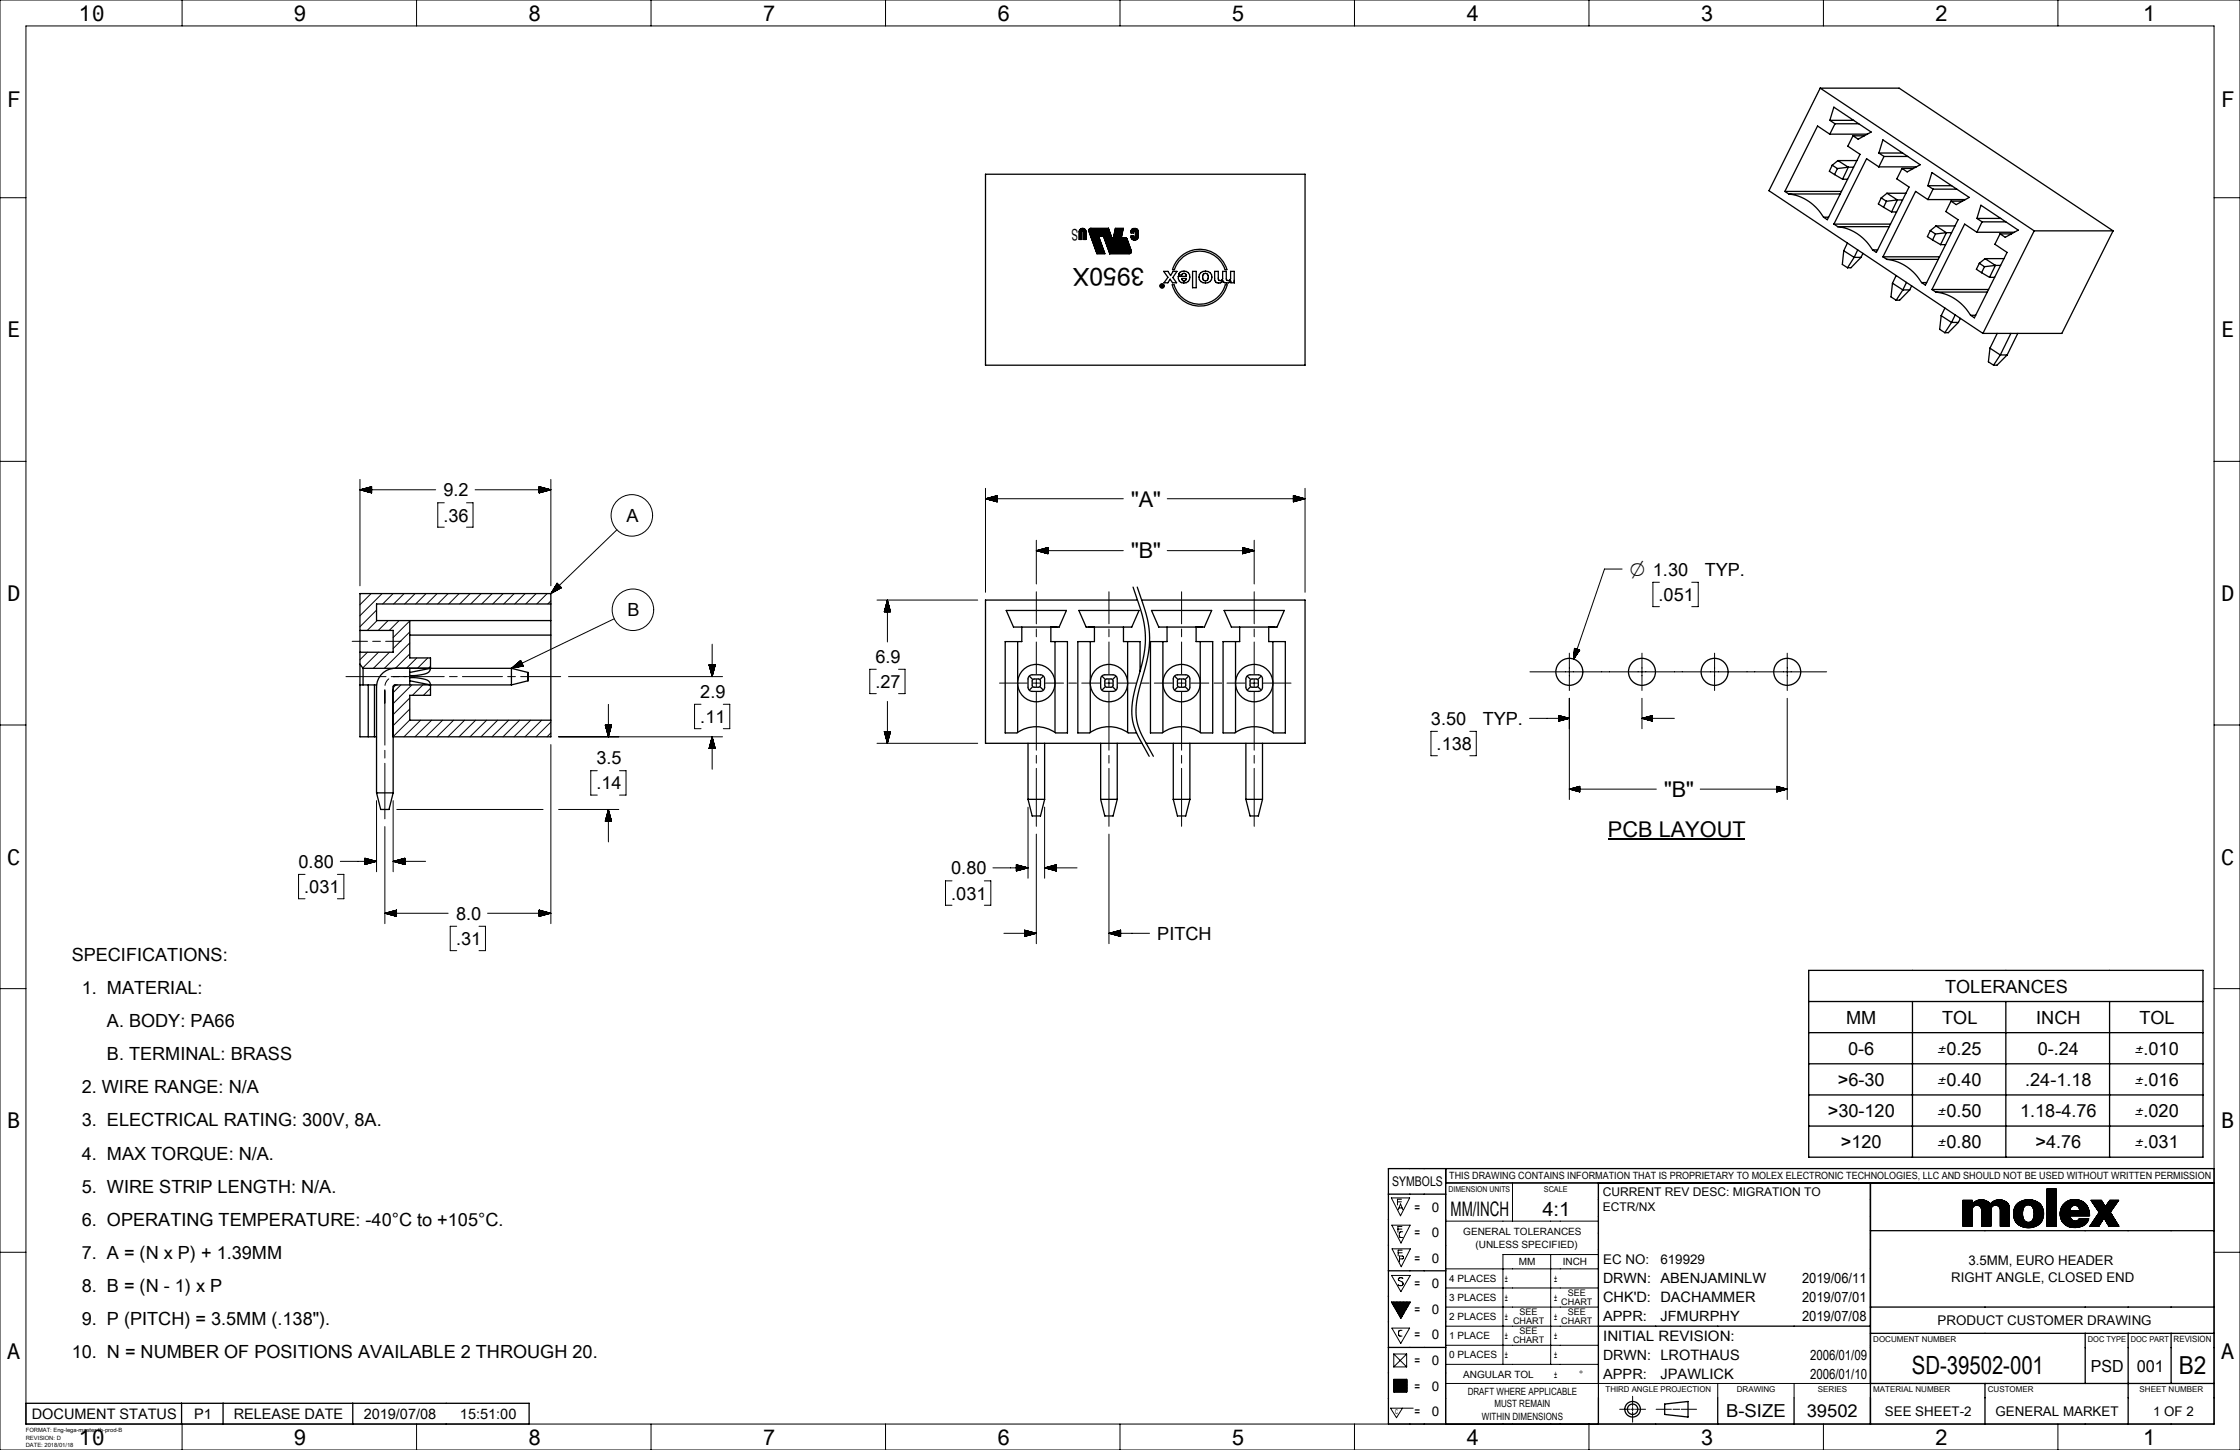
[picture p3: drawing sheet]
<svg xmlns="http://www.w3.org/2000/svg" width="432mm" height="279mm" viewBox="0 0 432 279" stroke-linecap="round" stroke-linejoin="round" font-family="sans-serif">
<defs><g id="words">
<g font-size="4.8">
<text x="220.6" y="51.6" transform="rotate(-180 220.6 51.6)">3950X</text>
<text x="368.6" y="264.8">SD-39502-001</text>
<text x="420" y="264.7">B2</text>
</g>
<g font-size="4.2">
<text x="15.2" y="4">10</text>
<text x="56.6" y="4">9</text>
<text x="101.8" y="4">8</text>
<text x="147" y="4">7</text>
<text x="192.2" y="4">6</text>
<text x="237.4" y="4">5</text>
<text x="282.6" y="4">4</text>
<text x="327.8" y="4">3</text>
<text x="373" y="4">2</text>
<text x="413.1" y="4">1</text>
<text x="1.4" y="20.5">F</text>
<text x="428.2" y="20.5">F</text>
<text x="1.4" y="65">E</text>
<text x="428.2" y="65">E</text>
<text x="218" y="97.6">&quot;A&quot;</text>
<text x="218" y="107.6">&quot;B&quot;</text>
<text x="1.4" y="115.8">D</text>
<text x="428.2" y="115.8">D</text>
<text x="320.8" y="153.6">&quot;B&quot;</text>
<text x="310" y="161.2">PCB LAYOUT</text>
<text x="1.4" y="166.6">C</text>
<text x="428.2" y="166.6">C</text>
<text x="1.4" y="217.4">B</text>
<text x="428.2" y="217.4">B</text>
<text x="1.4" y="261.8">A</text>
<text x="428.2" y="261.8">A</text>
<text x="15.2" y="278.4">10</text>
<text x="56.6" y="278.4">9</text>
<text x="101.8" y="278.4">8</text>
<text x="147" y="278.4">7</text>
<text x="192.2" y="278.4">6</text>
<text x="237.4" y="278.4">5</text>
<text x="282.6" y="278.4">4</text>
<text x="327.8" y="278.4">3</text>
<text x="373" y="278.4">2</text>
<text x="413.1" y="278.4">1</text>
</g>
<g font-size="3.9">
<text x="279.6" y="234.4">MM/INCH</text>
<text x="297.3" y="234.4">4:1</text>
</g>
<text font-size="3.8" x="314.2" y="110.9">⌀ 1.30</text>
<g font-size="3.5">
<text x="85.5" y="95.6">9.2</text>
<text x="85.5" y="100.5">.36</text>
<text x="120.8" y="100.6">A</text>
<text x="328.6" y="110.9">TYP.</text>
<text x="121" y="118.7">B</text>
<text x="319.7" y="115.8">.051</text>
<text x="168.8" y="127.7">6.9</text>
<text x="135" y="134.5">2.9</text>
<text x="168.8" y="132.6">.27</text>
<text x="135" y="139.3">.11</text>
<text x="275.8" y="139.7">3.50</text>
<text x="285.8" y="139.7">TYP.</text>
<text x="115" y="147.3">3.5</text>
<text x="276.9" y="144.5">.138</text>
<text x="115" y="152.1">.14</text>
<text x="57.6" y="167.2">0.80</text>
<text x="58.6" y="172.1">.031</text>
<text x="183.4" y="168.5">0.80</text>
<text x="183.4" y="173.3">.031</text>
<text x="87.9" y="177.2">8.0</text>
<text x="13.8" y="185.2">SPECIFICATIONS:</text>
<text x="87.9" y="182.1">.31</text>
<text x="223.1" y="181.1">PITCH</text>
<text x="15.8" y="191.5">1. MATERIAL:</text>
<text x="375" y="191.3">TOLERANCES</text>
<text x="20.6" y="197.9">A. BODY: PA66</text>
<text x="355.9" y="197.2">MM</text>
<text x="374.4" y="197.3">TOL</text>
<text x="392.5" y="197.3">INCH</text>
<text x="412.4" y="197.3">TOL</text>
<text x="356.3" y="203.2">0-6</text>
<text x="392.8" y="203.2">0-.24</text>
<text x="20.6" y="204.3">B. TERMINAL: BRASS</text>
<text x="354.3" y="209.2">&gt;6-30</text>
<text x="390.4" y="209.2">.24-1.18</text>
<text x="15.8" y="210.7">2. WIRE RANGE: N/A</text>
<text x="352.3" y="215.2">&gt;30-120</text>
<text x="389.4" y="215.2">1.18-4.76</text>
<text x="15.8" y="217">3. ELECTRICAL RATING: 300V, 8A.</text>
<text x="354.9" y="221.2">&gt;120</text>
<text x="392.4" y="221.2">&gt;4.76</text>
<text x="15.8" y="223.4">4. MAX TORQUE: N/A.</text>
<text x="15.8" y="229.8">5. WIRE STRIP LENGTH: N/A.</text>
<text x="15.8" y="236.2">6. OPERATING TEMPERATURE: -40°C to +105°C.</text>
<text x="15.8" y="242.6">7. A = (N x P) + 1.39MM</text>
<text x="15.8" y="248.9">8. B = (N - 1) x P</text>
<text x="15.8" y="255.3">9. P (PITCH) = 3.5MM (.138&quot;).</text>
<text x="13.8" y="261.7">10. N = NUMBER OF POSITIONS AVAILABLE 2 THROUGH 20.</text>
<text x="332.7" y="273">B-SIZE</text>
</g>
<text font-size="3.4" x="348.3" y="273">39502</text>
<g font-size="3.2">
<text x="403.1" y="264.3">PSD</text>
<text x="411.9" y="264.3">001</text>
</g>
<g font-size="3.1">
<text x="207.8" y="44.1" transform="rotate(-180 207.8 44.1)">S</text>
<text x="373.6" y="203.2">±0.25</text>
<text x="411.6" y="203.2">±.010</text>
<text x="373.6" y="209.2">±0.40</text>
<text x="411.6" y="209.2">±.016</text>
<text x="373.6" y="215.2">±0.50</text>
<text x="411.6" y="215.2">±.020</text>
<text x="373.6" y="221.2">±0.80</text>
<text x="411.6" y="221.2">±.031</text>
</g>
<g font-size="2.8">
<text x="309" y="251">CHK'D: DACHAMMER</text>
<text x="309" y="258.3">INITIAL REVISION:</text>
<text x="320.1" y="265.7">JPAWLICK</text>
<text x="6.1" y="273.4">DOCUMENT STATUS</text>
<text x="37.4" y="273.4">P1</text>
<text x="45" y="273.4">RELEASE DATE</text>
<text x="70.1" y="273.4">2019/07/08</text>
<text x="88.7" y="273.4">15:51:00</text>
</g>
<g font-size="2.7">
<text x="309" y="247.3">DRWN: ABENJAMINLW</text>
<text x="347.4" y="247.3">2019/06/11</text>
<text x="347.4" y="250.9">2019/07/01</text>
<text x="309" y="254.6">APPR:</text>
<text x="320.1" y="254.6">JFMURPHY</text>
<text x="347.4" y="254.6">2019/07/08</text>
<text x="309" y="262">DRWN: LROTHAUS</text>
<text x="348.9" y="262">2006/01/09</text>
<text x="309" y="265.7">APPR:</text>
<text x="348.9" y="265.7">2006/01/10</text>
</g>
<g font-size="2.6">
<text x="268.4" y="228.6">SYMBOLS</text>
<text x="272.7" y="233.5">=</text>
<text x="276" y="233.5">0</text>
<text x="272.7" y="238.4">=</text>
<text x="276" y="238.4">0</text>
<text x="272.7" y="243.3">=</text>
<text x="276" y="243.3">0</text>
<text x="309" y="243.6">EC NO:</text>
<text x="320.1" y="243.6">619929</text>
<text x="379.5" y="243.8">3.5MM, EURO HEADER</text>
<text x="272.7" y="248.2">=</text>
<text x="276" y="248.3">0</text>
<text x="376.1" y="247.1">RIGHT ANGLE, CLOSED END</text>
<text x="272.7" y="253.2">=</text>
<text x="276" y="253.2">0</text>
<text x="373.5" y="255.3">PRODUCT CUSTOMER DRAWING</text>
<text x="272.7" y="258.1">=</text>
<text x="272.7" y="263">=</text>
<text x="276" y="258.1">0</text>
<text x="276" y="263">0</text>
<text x="272.7" y="267.9">=</text>
<text x="276" y="267.9">0</text>
<text x="272.7" y="272.9">=</text>
<text x="276" y="272.9">0</text>
<text x="363.3" y="272.8">SEE SHEET-2</text>
<text x="384.7" y="272.8">GENERAL MARKET</text>
<text x="415.1" y="272.8">1 OF 2</text>
</g>
<g font-size="2.3">
<text x="308.9" y="230.5">CURRENT REV DESC: MIGRATION TO</text>
<text x="308.9" y="233.4">ECTR/NX</text>
</g>
<g font-size="1.9">
<text x="279.4" y="227.3">THIS DRAWING CONTAINS INFORMATION THAT IS PROPRIETARY TO MOLEX ELECTRONIC TECHNOLOGIES, LLC AND SHOULD NOT BE USED WITHOUT WRITTEN PERMISSION</text>
<text x="282.1" y="238">GENERAL TOLERANCES</text>
<text x="284.4" y="240.4">(UNLESS SPECIFIED)</text>
<text x="292.8" y="243.8">MM</text>
<text x="301.2" y="243.8">INCH</text>
<text x="279.4" y="247">4 PLACES</text>
<text x="279.4" y="250.7">3 PLACES</text>
<text x="290.1" y="247">±</text>
<text x="290.1" y="250.7">±</text>
<text x="299.6" y="247">±</text>
<text x="299.6" y="250.7">±</text>
<text x="279.4" y="254.4">2 PLACES</text>
<text x="290.1" y="254.4">±</text>
<text x="299.6" y="254.4">±</text>
<text x="279.4" y="258.1">1 PLACE</text>
<text x="279.4" y="261.8">0 PLACES</text>
<text x="290.1" y="258.1">±</text>
<text x="290.1" y="261.7">±</text>
<text x="299.6" y="258.1">±</text>
<text x="299.6" y="261.7">±</text>
<text x="282.1" y="265.4">ANGULAR TOL</text>
<text x="282.9" y="268.7">DRAFT WHERE APPLICABLE</text>
<text x="299.6" y="265.4">±</text>
<text x="304.4" y="265.4">°</text>
<text x="285.7" y="273.6">WITHIN DIMENSIONS</text>
<text x="288.1" y="271.2">MUST REMAIN</text>
</g>
<g font-size="1.7">
<text x="301" y="251.5">CHART</text>
<text x="302.2" y="249.8">SEE</text>
<text x="291.7" y="255.1">CHART</text>
<text x="292.9" y="253.4">SEE</text>
<text x="292.9" y="257.1">SEE</text>
<text x="301" y="255.2">CHART</text>
<text x="302.2" y="253.5">SEE</text>
<text x="291.7" y="258.8">CHART</text>
<text x="419" y="258.6">REVISION</text>
</g>
<g font-size="1.5">
<text x="279.2" y="229.6">DIMENSION UNITS</text>
<text x="297.6" y="229.6">SCALE</text>
<text x="361.1" y="258.6">DOCUMENT NUMBER</text>
<text x="402.5" y="258.6">DOC TYPE</text>
<text x="410.8" y="258.6">DOC PART</text>
<text x="309.5" y="268.3">THIRD ANGLE PROJECTION</text>
<text x="334.8" y="268.3">DRAWING</text>
<text x="350.4" y="268.3">SERIES</text>
<text x="361.1" y="268.2">MATERIAL NUMBER</text>
<text x="383.2" y="268.3">CUSTOMER</text>
<text x="412.5" y="268.3">SHEET NUMBER</text>
</g>
<text font-size="1.3" x="268.9" y="272.5">C</text>
<g font-size="1.1">
<text x="5" y="276">FORMAT: Eng-lega-master-tb-prod-B</text>
<text x="5" y="277.4">REVISION: D</text>
<text x="5" y="278.8">DATE: 2018/01/18</text>
</g>
</g></defs>
<g fill="none" stroke="#000" stroke-width=".19">
<path d="M0 0h431.8v279.4h-431.8zM5 5h421.8v269.4h-421.8zM35.1 0v5M80.3 0v5M125.5 0v5M170.7 0v5M215.9 0v5M261.1 0v5M306.3 0v5M351.5 0v5M396.7 0v5M0 38.1h5"/>
<path d="M426.8 38.1h5M208 45h.5M208 44.9h.5M208 44.8h.5M208 44.7h.5M208 45.6h.5M208 45.5h.5M208 45.4h.5M208 45.3h.5M208 45.2h.5M208 46.1h.5M208 46h.5"/>
<path d="M208 45.9h.5M208 45.8h.5M208 45.7h.5M208 45.1h.5M208 44.6h.5M208.1 44.5h.5M208.1 44.4h1.2M208.1 44.3h1.1M208.2 44.3h1M208.2 44.2h1M208.2 44.2h.9M208.3 44.2h.8"/>
<path d="M208.4 44.1h.6M208.4 44.1h.5M208.8 44.5h.5M208.9 44.6h.4M208.9 45h.4M208.9 44.9h.4M208.9 44.8h.4M208.9 44.7h.4M208.9 45.6h.4M208.9 45.5h.4M208.9 45.4h.4M208.9 45.3h.4"/>
<path d="M208.9 45.2h.4M208.9 46.1h.4M208.9 46h.4M208.9 45.9h.4M208.9 45.8h.4M208.9 45.7h.4M208.9 45.1h.4M209.9 44.4h3.9M209.9 44.5h3.9M209.9 44.5h4M209.9 44.6h4M209.9 44.3h3.9"/>
<path d="M209.9 44.7h4M209.9 44.2h3.9M210 44.2h3.7M210 44.8h4M210 44.1h3.7M210 44.9h4M210 45h4M210.1 45h3.9M210.1 45l4 .1M210.1 44.1h3.6M210.1 45.1h4M210.1 45.2h4"/>
<path d="M210.2 45.3h3.9M210.2 45.3h4M210.2 44h3.5M210.2 45.4h4M210.2 45.5h4M210.3 45.5h1.5M210.3 45.6h1.5M210.3 45.7h1.5M210.3 45.7l1.6 .1M210.3 45.8h1.6M210.4 45.8h1.5M210.4 45.9h1.5"/>
<path d="M210.4 46h1.5M210.4 46.1h1.6M210.5 46.1h1.5M210.5 46.2h1.5M210.5 46.3h1.5M210.5 46.3h1.6M210.6 46.4h1.5M210.6 46.4l1.5 .1M210.6 46.5h1.5M210.6 46.6h1.5M210.6 46.6h1.6M210.7 46.7h1.5"/>
<path d="M210.7 46.8h1.5M210.7 46.9h1.6M210.8 46.9h1.5M210.8 47h1.5M210.8 47.1h1.5M210.8 47.1l1.6 .1M210.8 47.2h1.6M210.9 47.2h1.5M210.9 47.3h1.5M210.9 47.4h1.5M210.9 47.4h1.6M210.9 47.4l1.6 .1"/>
<path d="M211 47.5h1.5M211 47.6h1.5M211 47.7h1.5M211 47.7h1.6M211.1 47.8h1.5M211.1 47.8l1.5 .1M211.1 47.9h1.5M211.1 48h1.6M211.2 48h1.5M211.2 48.1h1.5M211.2 48.2h1.5M211.2 48.3h1.6"/>
<path d="M211.3 48.3h1.5M211.3 48.4h1.5M211.3 48.5h1.5M211.3 48.5l1.6 .1M211.4 48.6h1.5M211.4 48.7h1.5M211.4 48.8h1.5M211.4 48.8h1.6M211.4 48.8l1.6 .1M212.7 45.5h1.5M212.7 45.6h1.5M212.8 45.6h1.5"/>
<path d="M212.8 45.7h1.5M212.8 45.7l1.5 .1M212.8 45.8h1.5M212.8 45.8h4.2M212.8 45.9h4.3M212.9 45.9h4.3M212.9 46h4.3M212.9 46.1h4.4M213 46.2h4.3M213 46.3h4.3M213 46.3h4.4M213 46.4h4.4"/>
<path d="M213 46.4l4.4 .1M213.1 46.5h4.3M213.1 46.6h4.3M213.1 46.6h4.4M213.1 46.7h4.4M213.2 46.8h4.3M213.2 46.9h4.3M213.2 46.9h4.4M213.2 47h4.4M213.3 47h4.3M213.3 47.1h4.3M213.3 47.1l4.4 .1"/>
<path d="M213.3 47.2h4.4M213.3 47.3h4.4M213.4 47.3h4.3M213.4 47.4h4.3M213.4 47.4l4.4 .1M213.4 47.5h4.4M213.5 47.6h4.3M213.5 47.7h4.3M213.5 47.7h4.4M213.5 47.8h4.4M213.5 47.8l4.4 .1M213.6 47.9h4.3"/>
<path d="M213.6 48h4.3M213.6 48h4.4M213.6 48.1h4.4M213.7 48.1h4.3M213.7 48.2h4.3M213.7 48.3h4.4M213.7 48.4h4.4M213.8 48.4h4.3M213.8 48.5h4.3M213.8 48.6h4.3M213.9 48.7h4.1M213.9 48.8h4.1"/>
<path d="M213.9 48.8h4M214.6 45.8h1.6M214.7 45.7h1.5M214.7 45.6h1.5M214.7 45.5h1.5M214.7 45.3h1.6M214.8 45.2h1.5M214.8 45.1h1.5M214.8 45h1.5M214.8 44.9h1.5M214.8 44.9h1.6M214.8 44.8h1.6"/>
<path d="M214.9 44.8h1.5M214.9 44.7h1.5M214.9 44.6h1.5M214.9 44.5h1.5M214.9 44.4h1.5M215 44.3h1.5M215 44.2h1.5M215 44.1h1.5M215 44h1.5M216.2 45.7l-1.5 .1M216.2 45.4h-1.5M216.3 45l-1.5 .1"/>
<path d="M216.4 44.7h-1.5M216.5 44.3l-1.6 .1M217.8 48.8l-3.9 .1M218 44.9h.5M218 44.8h.5M218 44.7h.5M218 44.6h.5M218 44.5h.5M218 44.5h.6M218 45.6h.5M218 45.5h.5M218 45.7h.6"/>
<path d="M218.1 45.8h.5M218.1 44.4h.5M218.1 44.4h1.2M218.1 45.8h1.3M218.1 45.9h1.2M218.1 44.3h1.2M218.1 46h1.2M218.2 44.2h1.1M218.2 46h1.1M218.2 44.2h1M218.2 46h1M218.2 44.1h1"/>
<path d="M218.3 46.1h.8M218.3 44.1h.8M218.4 46.2h.6M218.4 44.1h.6M218.6 46.2h.2M218.8 44.4h.6M218.8 45.8h.6M218.9 44.5h.5M218.9 45.8h.5M218.9 45.7h.5M218.9 45h.5M218.9 44.9h.5"/>
<path d="M218.9 44.8h.5M218.9 44.7h.5M218.9 44.6h.5M218.9 45.6h.5M218.9 45.5h.5M218.9 45.4h.5M218.9 45.3h.5M218.9 45.2h.5M0 88.9h5M69.4 92.4v20.5M69.4 94.4h14.6M69.4 94.4l2.2 .6"/>
<path d="M69.4 94.4h2.2M69.6 94.4h2M69.6 94.3h2M69.8 94.5h1.8M69.8 94.3h1.8M69.9 94.2h1.7M70 94.5h1.6M70.1 94.2h1.5M70.2 94.6h1.4M70.3 94.1h1.3M70.4 94.6h1.2M70.5 94.1h1.1"/>
<path d="M70.6 94.7h1M70.7 94h.9M70.8 94.7h.8M70.9 94.8h.7M70.9 94h.7M71 94.8h.6M71 93.9h.6M71.2 94.9h.4M71.2 93.9h.4M71.4 94.9h.2M71.4 93.8h.2M71.6 95h.1"/>
<path d="M71.6 93.8h.1M71.6 93.8v1.2M71.6 93.8l-2.2 .6M85.6 96.9h-1.2v4.7h1.2M89.9 96.9h1.3v4.7h-1.3M91.6 94.4h14.6M103.9 95h.1M103.9 94.7h.9M103.9 93.8h.1M103.9 93.8h.2M103.9 93.9h.4M103.9 93.9h.6"/>
<path d="M103.9 94h.8M103.9 94h1M103.9 94.1h1.2M103.9 94.1h1.4M103.9 94.2h1.6M103.9 94.2h1.8M103.9 94.3h1.9M103.9 94.3h2.1M103.9 93.8l2.3 .6M103.9 93.8v1.2M104.1 94.9h-.2M104.3 94.9h-.4"/>
<path d="M104.5 94.8h-.6M104.7 94.8h-.8M105 94.7h-1.1M105.2 94.6l-1.3 .1M105.4 94.6h-1.5M105.6 94.5l-1.7 .1M105.8 94.5h-1.9M106 94.4l-2.1 .1M106.1 94.4h-2.2M106.2 92.4v20.5M106.2 94.4l-2.3 .6M190 96.1h26.5"/>
<path d="M190 94.1v20M190 96.1l2.2 .6M190.1 96.1h2.1M190.3 96h1.9M190.3 96.2h1.9M190.4 96.2h1.8M190.5 96h1.7M190.6 96.3h1.6M190.7 95.9h1.5M190.8 96.3h1.4M190.9 95.9h1.3M191 96.4h1.2"/>
<path d="M191.1 95.8h1.1M191.2 96.4h1M191.3 95.8h.9M191.3 96.5h.9M191.4 95.7h.8M191.5 96.5h.7M191.5 95.7h.7M191.7 96.6h.5M191.7 95.6h.5M191.9 96.6h.3M191.9 95.6h.3M192.1 96.7h.1"/>
<path d="M192.1 95.5h.1M192.2 96.7h.1M192.2 95.5v1.2M192.2 95.5l-2.2 .6M225 96.1h26.6M249.3 95.9h1.6M249.3 95.9l1.7 .1M249.3 96h1.9M249.3 96l2.1 .1M249.3 96.7h.1M249.3 96.2h1.9M249.3 95.5h.1"/>
<path d="M249.3 95.6h.3M249.3 95.6h.5M249.3 95.7h.7M249.3 95.7h.8M249.3 95.7l1 .1M249.3 95.8h1.2M249.3 95.8l1.4 .1M249.3 95.5l2.3 .6M249.3 95.5v1.2M249.6 96.6h-.3M249.8 96.6h-.5M250 96.5h-.7"/>
<path d="M250.2 96.5h-.9M250.4 96.4h-1.1M250.6 96.4h-1.3M250.8 96.3h-1.5M251 96.3h-1.7M251.1 96.2h-1.8M251.4 96.1l-2.1 .1M251.6 94.1v20M251.6 96.1l-2.3 .6M426.8 88.9h5M71.5 114.4l-2.1 2.1M72.6 117.6l-3.2 3.2"/>
<path d="M72.7 119.6l-1.9 1.9M73.7 114.4l-4.3 4.2M74.8 119.6l-1.9 1.9M75.8 114.4l-2 2M76.9 119.6l-1.9 1.9M77.9 114.4l-2 2M79 119.6l-3.2 3.2M80 114.4l-2 2M82.1 114.4l-2 2M84.3 114.4l-2 2M86.4 114.4l-2 2M88.5 114.4l-2 2"/>
<path d="M90.6 114.4l-2 2M92.7 114.4l-2 2M94.9 114.4l-2 2M97 114.4l-2 2M99.1 114.4l-2 2M101.2 114.4l-2 2M103.4 114.4l-2 2M105.5 114.4l-2 2M106.2 115.8l-.6 .6M106.6 113.6l1-.9-1.1 1.1M107 113.9l1-.9-1.2 1M107.4 112.4l.8 .8-2 1.2z"/>
<path d="M107.4 112.4h.1M107.4 112.4l-.2 .2M107.5 112.5l-.4 .3M107.5 112.5l-.5 .4M107.5 112.5l-.6 .6M107.6 112.6l-.8 .7M107.6 112.6l-.9 .9M107.6 113.6l.5-.5-.6 .6M107.7 112.7l-1.3 1.3M107.8 112.8l-1.5 1.3M107.8 112.8l-1.6 1.5M107.9 112.9l-1.5 1.3"/>
<path d="M107.9 112.9l-1.3 1.2M108 113l-.9 .9M108 113.1l-.7 .7M108.1 113.2l-.3 .3M108.2 113.2l-.2 .2M108.2 113.2v.1M118.4 119.2l-19.8 9.6M118.9 102.1l-12.7 12.3M169.1 115.6h19.4M170.5 117.9h1.2M170.5 117.9h.1M170.5 117.7v.2"/>
<path d="M170.6 117.5v.4M170.6 117.3v.6M170.7 117.1v.8M170.7 117v.9M170.7 116.8v1.1M170.8 116.6v1.3M170.8 116.4v1.5M170.9 116.2v1.7M170.9 116.1v1.8M171 115.9v2M171.1 115.7v2.2M171.1 115.6v8.1"/>
<path d="M171.1 115.6l-.6 2.3M171.1 115.6l.6 2.3M171.1 115.9v2M171.2 116.1v1.8M171.3 116.3v1.6M171.3 116.5v1.4M171.4 116.7v1.2M171.4 116.9v1M171.5 117.1v.8M171.5 117.3v.6M171.6 117.5v.4M171.6 117.7v.2"/>
<path d="M171.7 117.9h.1M199.8 104.1v8.4M199.8 114v6.2M199.8 106.1h16.7M199.8 106.1l2.2 .6M199.8 106.1h2.2M200 106.2h2M200 106h2M200.1 106.2h1.9M200.2 106h1.8M200.3 106.2h1.7M200.4 105.9h1.6"/>
<path d="M200.5 106.3h1.5M200.6 105.9h1.4M200.7 106.3h1.3M200.8 105.8h1.2M200.9 106.4h1.1M201 105.8h1M201 106.4h1M201.1 105.7h.9M201.2 106.5h.8M201.2 105.7h.8M201.4 106.5h.6M201.4 105.7h.6"/>
<path d="M201.6 106.6h.4M201.6 105.6h.4M201.8 106.6h.2M201.8 105.6h.2M201.9 106.7h.1M202 105.5h.1M202 105.5v1.2M202 105.5l-2.2 .6M213.8 114v6.2M225 106.1h16.8M227.8 114v6.2M239.5 106.6h.2"/>
<path d="M239.5 106.2h2M239.5 105.5h.1M239.5 105.5l.2 .1M239.5 105.6h.4M239.5 105.6l.6 .1M239.5 105.7h.8M239.5 105.7h.9M239.5 105.8h1.1M239.5 105.8h1.3M239.5 105.9h1.5M239.5 105.9h1.7M239.5 106h1.8"/>
<path d="M239.5 106h2M239.5 106.1h2.2M239.5 105.5l2.3 .6M239.5 105.5v1.2M239.6 106.7h-.1M239.9 106.6h-.4M240.1 106.5l-.6 .1M240.3 106.5h-.8M240.5 106.4l-1 .1M240.7 106.4h-1.2M240.9 106.3l-1.4 .1M241.1 106.3h-1.6"/>
<path d="M241.2 106.2l-1.7 .1M241.4 106.2h-1.9M241.8 104.1v8.4M241.8 114v6.2M241.8 106.1l-2.3 .6M312.7 109.7h-3.4l-5.9 17.3M319.9 112.2h-1.3v4.7h1.3M326.1 112.2h1.3v4.7h-1.3M0 139.7h5M66.7 130.4h7.7M67.9 123.6h2.9M70.8 125.7l-1.4 1.4"/>
<path d="M71.8 123.6h1.5M73 125.7l-3.1 3M74.2 132.9v10.7M74.3 123.6h3M75 130.8l-.5 .5-.3 .8M75.1 125.7l-3.1 3.1M75.4 130.4h1.5M77.3 132l-1.5 1.5M77.9 130.4h7.7M78.3 130.4h-2.4M79 138.7l-3.2 3.2M79 136.6l-3.2 3.2"/>
<path d="M79 134.5l-3.2 3.2M79 126l-2.8 2.8M79 123.9l-4.9 4.9M79 121.8l-3.2 3.2M79.4 132l-3.6 3.6M80.3 126.8l-2 2M81.1 138.8l-3.2 3.2M81.5 132l-2 2M82.5 126.8l-2 2M83 132.6l-1.4 1.4M83 128.4l-.4 .4M83.2 138.8l-3.2 3.2"/>
<path d="M85.3 138.8l-3.2 3.2M86.6 130.4h1.5M87.4 138.8l-3.2 3.2M89.1 130.4h7.8M89.6 138.8l-3.2 3.2M91.7 138.8l-3.2 3.2M93.8 138.8l-3.2 3.2M95.9 138.8l-3.2 3.2M97.9 130.4h1.5M98 138.8l-3.2 3.2M99 128.5l1.6-.8-1.8 .9M100.2 138.8l-3.2 3.2"/>
<path d="M100.4 127.3h-.1M100.4 130.4h7.7M100.4 127.3l-.3 .1M100.4 127.4l-.4 .2M100.4 127.4l-.5 .3M100.4 127.5l-.7 .3M100.5 127.5l-.9 .4M100.5 127.5l-1.1 .6M100.5 127.6l-1.2 .6M100.5 127.6l-1.4 .7M100.6 127.8l-1.9 .9M100.6 127.9l-1.7 .8"/>
<path d="M100.7 127.9l-1.6 .8M100.7 128l-1.4 .6M100.7 128l-1.2 .6M100.7 128.1l-1.1 .5M100.8 128.1l-1 .4M100.8 128.1l-.8 .4M100.8 128.2l-.6 .3M100.8 128.2l-.4 .2M100.8 128.3l-.2 .1M100.9 128.3l-.1 .1M100.9 128.3l-2.3 .5M100.9 128.3l-.5-1-1.8 1.5"/>
<path d="M102.3 138.8l-3.2 3.2M104.4 138.8l-3.2 3.2M106.2 139.1l-2.9 2.9M109.6 130.4h29.7M116.7 139.7h1.2M116.7 139.7l.6 2.3M116.7 139.7h.1M116.7 139.7v.2M116.8 139.7v.4M116.8 139.7v.6M116.9 139.7v.8M116.9 139.7v.9"/>
<path d="M116.9 139.7l.1 1.1M117 139.7v1.3M117 139.7l.1 1.5M117.1 139.7v1.7M117.1 139.7l.1 1.9M117.2 139.7v2M117.2 139.7l.1 2.2M117.3 135.7v6.3M117.4 139.7l-.1 2M117.4 139.7v1.9M117.4 139.7v1.8M117.5 139.7v1.6"/>
<path d="M117.5 139.7v1.4M117.6 139.7v1.2M117.6 139.7v1M117.7 139.7v.8M117.8 139.7l-.1 .6M117.8 139.7v.4M117.9 139.7l-.1 .2M117.9 139.7h.1M117.9 139.7l-.6 2.3M135.1 135.7h-1.2v4.7h1.2M136.7 128.1h1.2M136.7 128.1l.6 2.3"/>
<path d="M136.7 128.1h.1M136.7 128.1v.2M136.8 128.1v.4M136.8 128.1v.6M136.9 128.1v.8M136.9 128.1v.9M136.9 128.1l.1 1.1M137 128.1v1.3M137 128.1l.1 1.5M137.1 128.1v1.7M137.1 128.1l.1 1.9M137.2 128.1v2"/>
<path d="M137.2 128.1l.1 2.2M137.3 124.1v6.3M137.4 128.1l-.1 2M137.4 128.1v1.9M137.4 128.1v1.8M137.5 128.1v1.6M137.5 128.1v1.4M137.6 128.1v1.2M137.6 128.1v1M137.7 128.1v.8M137.8 128.1l-.1 .6M137.8 128.1v.4"/>
<path d="M137.9 128.1l-.1 .2M137.9 128.1h.1M137.9 128.1l-.6 2.3M139.4 135.7h1.3v4.7h-1.3M168.9 129h-1.2v4.7h1.2M171.1 135.2v8M173.2 129h1.3v4.7h-1.3M192.7 131.6h5.3M199 131.6h1.5M199.8 121.2v1.5M199.8 123.7v6.2M199.8 130.9v1.5"/>
<path d="M199.8 133.4v11.2M201.5 131.6h3.5M206 131.6h1.5M208.5 131.6h3.5M213 131.6h1.5M213.8 121.2v1.5M213.8 123.7v6.2M213.8 130.9v1.5M213.8 133.4v11.2M215.5 131.6h3.5M220 131.6h1.5M222.5 131.6h3.5"/>
<path d="M227 131.6h1.5M227.8 121.2v1.5M227.8 123.7v6.2M227.8 130.9v1.5M227.8 133.4v11.2M229.5 131.6h3.5M234 131.6h1.5M236.5 131.6h3.5M241 131.6h1.5M241.8 121.2v1.5M241.8 123.7v6.2M241.8 130.9v1.5"/>
<path d="M241.8 133.4v11.2M243.5 131.6h5.4M294.8 138.4h7.7M294.9 129.5h57.2M300.5 138.7h1M300.5 137.9h.1M300.5 137.9h.2M300.5 138h.4M300.5 138h.6M300.5 138.1h.8M300.5 138.1h1M300.5 138.2h1.2"/>
<path d="M300.5 138.2h1.3M300.5 138.2l1.5 .1M300.5 138.3h1.6M300.5 138.3l1.8 .1M300.5 137.9l2 .5M300.5 137.9v1.1M300.6 138.9l-.1 .1M300.8 138.9h-.3M301 138.8h-.5M301.2 138.8h-.7M301.4 138.7h-.9M301.7 138.6l-1.2 .1"/>
<path d="M301.9 138.6h-1.4M302 138.5l-1.5 .1M302.2 138.5h-1.7M302.4 138.4l-1.9 .1M302.5 125.9v7.2M302.5 134.6v19.5M302.5 138.4l-2 .6M303.4 126.5l.5-1.4-.5 1.6M303.5 124.9l1 .4M303.5 124.9l-.1 2.1M303.5 124.9v.1M303.6 125l-.1 .2"/>
<path d="M303.6 125l-.1 .4M303.6 125l-.1 .6M303.7 126.5l.5-1.3-.6 1.5M303.7 125l-.3 .8M303.7 125l-.3 1M303.8 125l-.4 1.1M303.8 125l-.4 1.3M304 125.1l-.6 1.8M304.1 125.1l-.6 1.7M304.2 125.2l-.4 1.1M304.2 125.2l-.3 1M304.3 125.2l-.3 .9"/>
<path d="M304.3 125.2l-.2 .7M304.4 125.2l-.2 .6M304.4 125.2l-.1 .4M304.5 125.4v-.1l-.1 .1M304.5 125.3h.1M304.5 125.3l-1.1 1.7M316.5 125.9v7.2M316.5 134.6v5.8M316.5 138.4h6.3M316.5 138.4l2 .6M316.6 138.4h1.9M316.7 138.4h1.8"/>
<path d="M316.8 138.5h1.7M316.9 138.3h1.6M317 138.5h1.5M317.1 138.3h1.4M317.2 138.6h1.3M317.3 138.2h1.2M317.4 138.6h1.1M317.4 138.2h1.1M317.6 138.7h.9M317.6 138.1h.9M317.7 138.7h.8M317.8 138.1h.7"/>
<path d="M317.8 138.8h.7M317.9 138h.6M318 138.8h.5M318.1 138h.4M318.2 138.9h.3M318.3 137.9h.2M318.4 138.9h.1M318.5 137.9h.1M318.5 137.9v1.1M318.5 137.9l-2 .5M330.5 125.9v7.2M344.5 125.9v7.2"/>
<path d="M344.5 134.6v19.5M426.8 139.7h5M72.6 154.3v13.7M74.2 144.6v1.5M74.2 147.1v10.7M74.2 159.3v18.7M75.8 154.3v13.7M76.5 156h28.2M106.2 143.5v34.5M106.2 141.2l-.8 .8M107.7 142h31.6M107.7 156h11.6"/>
<path d="M115.1 148.5h-1.2v4.7h1.2M116.7 158.2h1.2M116.7 158.2h.1M116.7 158v.2M116.8 157.8v.4M116.8 157.6v.6M116.9 157.4v.8M117 157.2v1M117 157v1.2M117.1 156.8v1.4M117.1 156.6v1.6M117.2 156.4v1.8"/>
<path d="M117.2 156.2v2M117.3 156v2.2M117.3 156v6.2M117.3 156l-.6 2.2M117.3 156l.6 2.2M117.3 156.2v2M117.4 156.4v1.8M117.4 156.5v1.7M117.5 156.7v1.5M117.5 156.9v1.3M117.6 157.1v1.1M117.6 157.3v.9"/>
<path d="M117.7 157.4v.8M117.7 157.6v.6M117.8 157.8v.4M117.8 158v.2M117.9 158.2h.1M119.4 148.5h1.3v4.7h-1.3M136.7 144.2h1.2M136.7 144.2h.1M136.7 144v.2M136.8 143.8v.4M136.8 143.6v.6M136.9 143.4v.8"/>
<path d="M137 143.2v1M137 143v1.2M137.1 142.8v1.4M137.1 142.6v1.6M137.2 142.4v1.8M137.2 142.2v2M137.3 142v2.2M137.3 142v6.2M137.3 142l-.6 2.2M137.3 142l.6 2.2M137.3 142.2v2M137.4 142.4v1.8"/>
<path d="M137.4 142.5v1.7M137.5 142.7v1.5M137.5 142.9v1.3M137.6 143.1v1.1M137.6 143.3v.9M137.7 143.4v.8M137.7 143.6v.6M137.8 143.8v.4M137.8 144v.2M137.9 144.2h.1M169.1 143.2h19.4M170.5 141h1.2"/>
<path d="M170.5 141l.6 2.2M170.5 141h.1M170.5 141v.2M170.5 141l.1 .4M170.6 141v.6M170.6 141l.1 .8M170.7 141v.9M170.7 141v1M170.8 141v1.2M170.8 141v1.4M170.9 141v1.6M170.9 141v1.8"/>
<path d="M171 141v2M171 141l.1 2.2M171.2 141l-.1 2M171.2 141v1.8M171.2 141v1.7M171.3 141v1.5M171.3 141v1.3M171.4 141v1.1M171.4 141v.9M171.5 141v.8M171.5 141v.6M171.6 141v.4"/>
<path d="M171.6 141v.2M171.7 141h.1M171.7 141l-.6 2.2M198.2 155.5v13.7M199.8 145.6v1.5M199.8 148.1v11.1M201.4 155.5v13.7M213.8 145.6v1.5M213.8 148.1v11.1M227.8 145.6v1.5M227.8 148.1v11.1M241.8 145.6v1.5"/>
<path d="M241.8 148.1v11.1M277.1 140.9h-1.3v4.7h1.3M283.3 140.9h1.3v4.7h-1.3M302.5 152.1h16.8M302.5 152.1l2 .5M302.6 152.1h1.9M302.7 152h1.8M302.8 152.1h1.7M302.9 152h1.6M303 152.2h1.5M303.1 151.9h1.4M303.2 152.2h1.3"/>
<path d="M303.3 151.9h1.2M303.4 152.3h1.1M303.4 151.8h1.1M303.5 152.3h1M303.6 151.8h.9M303.7 152.4h.8M303.8 151.7h.7M303.8 152.4h.7M303.9 151.7h.6M304 152.5h.5M304.1 151.6h.4M304.2 152.5h.3"/>
<path d="M304.3 151.6h.2M304.4 152.6h.1M304.5 151.5h.1M304.5 151.5v1.1M304.5 151.5l-2 .6M327.8 152.1h16.7M342.5 152.3h1.2M342.5 151.5h.1M342.5 151.5l.2 .1M342.5 151.6h.4M342.5 151.6l.6 .1M342.5 151.7h.8"/>
<path d="M342.5 151.8h1M342.5 151.8h1.2M342.5 151.9h1.3M342.5 151.9h1.4M342.5 151.9l1.6 .1M342.5 152h1.8M342.5 151.5l2 .6M342.5 151.5v1.1M342.6 152.6h-.1M342.8 152.5h-.3M343 152.5h-.5M343.2 152.4h-.7"/>
<path d="M343.4 152.4h-.9M343.6 152.3h-1.1M343.9 152.2l-1.4 .1M344 152.2h-1.5M344.2 152.1l-1.7 .1M344.4 152.1h-1.9M344.5 152.1l-2 .5M58.8 168.5h-1.2v4.7h1.2M65 168.5h1.3v4.7h-1.3M65.6 166h7M70.3 165.4l2.3 .6M70.3 165.4v1.2l2.3-.6"/>
<path d="M70.3 165.4h.2M70.3 165.4l.3 .1M70.3 165.5h.5M70.3 165.5l.7 .1M70.3 165.6h.9M70.3 165.6l1.1 .1M70.3 165.7h1.2M70.3 165.7h1.4M70.3 165.8h1.6M70.3 165.8h1.8M70.3 165.9h2M70.3 165.9h2.1"/>
<path d="M70.3 166.1h1.8M70.5 166.5l-.2 .1M70.6 166.5h-.3M70.8 166.4l-.5 .1M71 166.4h-.7M71.2 166.3l-.9 .1M71.4 166.3h-1.1M71.6 166.2l-1.3 .1M71.8 166.2h-1.5M72 166.1l-1.7 .1M72.3 166.1h-2M72.4 166h-2.1"/>
<path d="M74.2 176h12.2M74.2 176l2.2 .6M74.2 176h2.2M74.4 175.9h2M74.4 176h2M74.6 176.1h1.8M74.6 175.9h1.8M74.8 176.1h1.6M74.8 175.8h1.6M74.9 176.2h1.5M75 175.8h1.4M75.1 176.2h1.3"/>
<path d="M75.2 175.7h1.2M75.3 176.3h1.1M75.4 175.7h1M75.5 176.3h.9M75.5 175.6h.9M75.7 176.4h.7M75.7 175.6h.7M75.8 166h6.2M75.8 176.4h.6M75.8 175.5h.6M75.9 165.9h2.1M75.9 166h2.1"/>
<path d="M76 176.5h.4M76 175.5h.4M76.1 165.9h1.9M76.1 166.1h1.9M76.2 176.5h.2M76.2 175.4h.2M76.3 165.8h1.7M76.3 166.1h1.7M76.4 166.1h1.6M76.4 176.6h.1M76.4 175.4h.1M76.4 175.4v1.2"/>
<path d="M76.4 175.4l-2.2 .6M76.5 165.8h1.5M76.6 166.2h1.4M76.7 165.7h1.3M76.8 166.2h1.2M76.9 165.7h1.1M77 165.7h1M77 166.3h1M77.2 165.6h.8M77.2 166.3h.8M77.4 165.6h.6M77.4 166.4h.6"/>
<path d="M77.5 165.5h.5M77.5 166.4h.5M77.7 165.5h.3M77.7 166.5h.3M77.9 165.4h.1M77.9 166.5h.1M78 165.4v1.2l-2.2-.6M78 165.4l-2.2 .6M88 178.5h-1.2v4.7h1.2M92.3 178.5h1.3v4.7h-1.3M94 176h12.2M103.9 175.9h2.1"/>
<path d="M103.9 175.9l2.2 .1M103.9 176.6h.1M103.9 176.1h1.7M103.9 175.4h.1M103.9 175.4h.2M103.9 175.5h.4M103.9 175.5h.6M103.9 175.6h.8M103.9 175.6h1M103.9 175.7h1.1M103.9 175.7h1.3M103.9 175.7l1.5 .1"/>
<path d="M103.9 175.8h1.7M103.9 175.8l1.9 .1M103.9 175.4v1.2M103.9 175.4l2.3 .6M104.1 176.5h-.2M104.3 176.5h-.4M104.5 176.4h-.6M104.7 176.4h-.8M104.9 176.3h-1M105.1 176.3h-1.2M105.3 176.2h-1.4M105.5 176.2h-1.6"/>
<path d="M105.8 176.1h-1.9M106 176l-2.1 .1M106.2 176l-2.3 .6M183.5 169.7h-1.2v4.7h1.2M189.7 169.7h1.3v4.7h-1.3M191.4 167.2h6.8M193.5 179.8h6.3M195.9 166.6l2.3 .6M195.9 166.6v1.2l2.3-.6M195.9 166.6l.1 .1M195.9 166.7h.3M195.9 166.7l.5 .1"/>
<path d="M195.9 166.8h.7M195.9 166.8l.9 .1M195.9 166.9h1.1M195.9 166.9l1.3 .1M195.9 167h1.4M195.9 167h1.6M195.9 167.1h1.7M195.9 167.1h1.9M195.9 167.2h2.1M195.9 167.4h1.6M196 167.8h-.1M196.2 167.7l-.3 .1"/>
<path d="M196.4 167.7h-.5M196.6 167.6l-.7 .1M196.8 167.6h-.9M197 167.5l-1.1 .1M197.2 167.5h-1.3M197.4 167.4l-1.5 .1M197.5 179.2h.1M197.5 179.3h.2M197.5 179.3h.4M197.5 179.4h.5M197.5 179.4h.7M197.5 179.4l.9 .1"/>
<path d="M197.5 179.5h1.1M197.5 179.5l1.3 .1M197.5 179.6h1.5M197.5 179.6l1.7 .1M197.5 179.7h1.8M197.5 179.8h2M197.5 179.8h2.2M197.5 179.2l2.3 .6M197.5 179.2v1.2M197.6 167.4h-1.7M197.8 167.3h-1.9M198 167.3h-2.1"/>
<path d="M199.2 180h-1.7M199.4 179.9l-1.9 .1M199.6 179.9h-2.1M199.8 160.7v21.1M199.8 179.8l-2.3 .6M201.4 167.2h6.2M201.5 167.2h2.1M201.5 167.3h2.1M201.7 167.1h1.9M201.7 167.3h1.9M201.9 167.1h1.7M201.9 167.4h1.7"/>
<path d="M202.1 167h1.5M202.1 167.4h1.5M202.2 167.4h1.4M202.3 167h1.3M202.4 167h1.2M202.4 167.5h1.2M202.6 166.9h1M202.6 167.5h1M202.7 166.9h.9M202.7 167.6h.9M202.9 166.8h.7M202.9 167.6h.7"/>
<path d="M203.1 166.8h.5M203.1 167.7h.5M203.3 166.7h.3M203.3 167.7h.3M203.5 166.7h.1M203.5 167.8h.1M203.6 166.6v1.2l-2.2-.6M203.6 166.6l-2.2 .6M213.8 160.7v21.1M213.8 179.8h7.8M213.8 179.8l2.2 .6M213.8 179.8h2.2"/>
<path d="M213.9 179.9h2.1M214 179.8h2M214.1 179.9h1.9M214.2 179.7h1.8M214.3 180h1.7M214.4 179.7h1.6M214.6 179.6h1.4M214.8 179.6h1.2M215 179.5h1M215.1 179.5h.9M215.3 179.4h.7M215.5 179.4h.5"/>
<path d="M215.6 179.3h.4M215.8 179.3h.2M216 179.2h.1M216 179.2v1.2M216 179.2l-2.2 .6M0 190.5h5M197.5 180.3h.6M197.6 180.4h-.1M197.8 180.4h-.3M198 180.3h-.5M198.3 180.2l-.8 .1M198.5 180.2h-1"/>
<path d="M198.7 180.1l-1.2 .1M198.9 180.1h-1.4M199.1 180l-1.6 .1M214.5 180h1.5M214.7 180.1h1.3M214.9 180.1h1.1M215 180.2h1M215.2 180.2h.8M215.4 180.3h.6M215.5 180.3h.5M215.7 180.4h.3M215.9 180.4h.1"/>
<path d="M426.8 190.5h5M268.2 230.8h3.5l-1.7 3.5zM268.3 236.1h3.5l-1.7 3.4zM269.4 231.6h.8M269.5 236.8h.8M269.5 233.1l.5-1.1 .4 1.1M269.7 232.8h.6M270.2 231.1h-.8v1.1M270.3 236.3h-.8v1.1M270.4 237.4h-.5l-.2 .3 .1 .6 .6 .2M278.7 235.3h29.4M291.6 227.9v7.4"/>
<path d="M378.4 231.3h1.8M378.4 231.3v5M378.4 231.3h.1M378.5 231.3l-.1 .1M378.6 231.3l-.2 .2M378.8 231.3l-.4 .4M378.9 231.3l-.5 .5M379 231.3l-.6 .6M379.1 231.3l-.7 .7M379.2 231.3l-.8 .8M379.3 231.3l-.9 .9M379.4 231.3l-1 1"/>
<path d="M379.5 231.3l-1.1 1.1M379.6 231.3l-1.2 1.2M379.7 231.3l-1.3 1.3M379.8 231.3l-1.4 1.4M379.9 231.3l-1.5 1.5M380 231.3l-1.6 1.6M380.1 231.3l-1.7 1.7M380.2 233.1a.89 .89 0 0 1 .9-.9 .89 .89 0 0 1 .9 .9M380.2 236.2l-.1 .1M380.2 236.1l-.2 .2M380.2 236l-.3 .3M380.2 235.9l-.4 .4"/>
<path d="M380.2 235.8l-.5 .5M380.2 235.7l-.6 .6M380.2 235.6l-.7 .7M380.2 235.6l-.8 .7M380.2 235.5l-.8 .8M380.2 235.4l-.9 .9M380.2 235.3l-1.1 1M380.2 235.2l-1.1 1.1M380.2 235.1l-1.2 1.2M380.2 235l-1.3 1.3M380.2 234.9l-1.4 1.4M380.2 234.8l-1.5 1.5"/>
<path d="M380.2 234.7l-1.6 1.6M380.2 234.6l-1.7 1.7M380.2 234.5l-1.8 1.8M380.2 234.4l-1.8 1.8M380.2 234.2l-1.8 1.9M380.2 234.2l-1.8 1.8M380.2 234.1l-1.8 1.8M380.2 234l-1.8 1.8M380.2 233.9l-1.8 1.8M380.2 233.8l-1.8 1.8M380.2 233.7l-1.8 1.8M380.2 233.6l-1.8 1.8"/>
<path d="M380.2 233.5l-1.8 1.8M380.2 233.4l-1.8 1.8M380.2 233.3l-1.8 1.8M380.2 233.2l-1.8 1.8M380.2 233.1v3.2h-1.8M380.2 233.1l-1.8 1.8M380.2 231.3v.7a2.3 2.3 0 0 1 3.5 0M380.2 232l-1.8 1.8M380.2 231.9l-1.8 1.8M380.2 231.8l-1.8 1.8M380.2 231.7l-1.8 1.8M380.2 231.6l-1.8 1.8"/>
<path d="M380.2 231.5l-1.8 1.8M380.2 231.4l-1.8 1.8M380.2 231.3l-1.8 1.9M380.2 233l-1.8 1.8M380.2 232.9l-1.8 1.8M380.3 232.8l-1.9 1.9M380.6 231.6l-2.2 2.2M380.8 231.5l-2.4 2.4M380.9 231.4l-2.5 2.5M381 231.4l-2.6 2.6M381.2 231.3l-2.8 2.8M381.3 231.3l-2.9 2.9"/>
<path d="M381.4 231.2l-3 3M381.5 231.2l-3.1 3.1M381.5 231.2l-3.1 3.2M381.6 231.2l-3.2 3.2M381.7 231.2l-3.3 3.3M381.7 231.2l-3.3 3.4M381.9 231.2l-1.3 1.2M381.9 231.2l-1.1 1.1M382 233.4l1.6-1.5-1.6 1.6M382 233.1v3.2M382 231.2l-1.1 1.1M382 231.2l-1 1"/>
<path d="M382.1 231.2l-1.1 1M382.1 231.2l-1 1M382.2 231.2l-1 1M382.3 231.2l-1.1 1M382.4 231.2l-1.1 1.1M382.4 231.2l-1 1.1M382.5 231.2l-1.1 1.1M382.5 231.3l-1.1 1M382.6 231.3l-1.1 1M382.6 231.3l-1.1 1.1M382.7 231.3l-1.1 1.1M382.8 231.3l-1 1.2 1.1-1.1"/>
<path d="M382.9 231.4l-1.1 1.2M383 231.5l-1.2 1.1M383.1 231.5l-1.2 1.2M383.1 231.5l-1.2 1.3M383.2 231.5l-1.3 1.3M383.2 231.6l-1.3 1.3M383.3 231.6l-1.3 1.4M383.3 231.7l-1.3 1.3M383.4 231.7l-1.4 1.4M383.4 231.7l-1.4 1.5M383.4 231.8l-1.4 1.4M383.5 231.8l-1.5 1.5"/>
<path d="M383.6 231.9l-1.6 1.7M383.7 232l-1.7 1.6M383.8 236.2l-.1 .1M383.8 236.1l-.2 .2M383.8 236l-.3 .3M383.8 235.9l-.4 .4M383.8 235.8l-.5 .5M383.8 235.7l-.6 .6M383.8 235.5l-.8 .8M383.8 235.4l-.9 .9M383.8 235.3l-1 1M383.8 235.2l-1.1 1.1"/>
<path d="M383.8 235.1l-1.2 1.2M383.8 235l-1.3 1.3M383.8 234.9l-1.4 1.4M383.8 234.8l-1.5 1.5M383.8 234.7l-1.6 1.6M383.8 234.6l-1.7 1.7M383.8 234.5l-1.8 1.8M383.8 234.4l-1.8 1.8M383.8 234.3l-1.8 1.9M383.8 234.3l-1.8 1.8M383.8 234.2l-1.8 1.8M383.8 234.1l-1.8 1.9"/>
<path d="M383.8 234l-1.8 1.9M383.8 234l-1.8 1.8M383.8 233.9l-1.8 1.8M383.8 233.8l-1.8 1.8M383.8 233.7l-1.8 1.9M383.8 233.6l-1.8 1.9M383.8 233.6l-1.8 1.8M383.8 233.5l-1.8 1.8M383.8 233.4l-1.8 1.9M383.8 233.4l-1.8 1.8M383.8 233.3l-1.8 1.8M383.8 233.2l-1.8 1.8"/>
<path d="M383.8 233.1l-1.8 1.9M383.8 233l-1.8 1.8M383.8 232.9l-1.8 1.9M383.8 232.9l-1.8 1.8M383.9 232.8l-1.9 1.9M384 232.6l-2 2M384.1 231.6l-2.1 2.1M384.2 231.5l-2.2 2.3M384.4 231.4l-2.4 2.4M384.5 231.4l-2.5 2.5M384.7 231.3l-2.7 2.7M384.8 231.3l-2.8 2.8"/>
<path d="M384.8 231.2l-2.8 2.9M384.9 231.2l-2.9 3M385 231.2l-3 3M385.1 231.2l-3.1 3.1M385.1 231.2l-3.1 3.2M385.3 231.2l-3.3 3.3M385.4 231.2l-1.2 1.2M385.5 231.2l-1.2 1.1M385.5 231.2l-1.1 1.1M385.6 231.2l-1.1 1.1M385.6 233.1a.89 .89 0 0 0-.9-.9 .89 .89 0 0 0-.9 .9v3.2h-1.8M385.6 233.7l1.6-1.5-1.6 1.7"/>
<path d="M385.6 233.5l1.5-1.5-1.5 1.6M385.6 231.2l-1 1M385.7 231.2l-1.1 1M385.8 231.2l-1 1M385.9 231.2l-1 1.1M386 231.3l-1 1M386.1 231.3l-1.1 1M386.2 231.3l-1.1 1M386.2 231.3l-1 1.1M386.3 231.4l-1 1M386.4 231.4l-1.1 1.1M386.5 231.5l-1.1 1.1"/>
<path d="M386.6 231.5l-1.2 1.1M386.6 231.5l-1.1 1.2M386.7 231.6l-1.2 1.2M386.8 231.6l-1.3 1.3M386.8 231.7l-1.2 1.2M386.8 231.7l-1.2 1.3M386.9 231.7l-1.3 1.3M386.9 231.8l-1.3 1.3M387 231.8a2.3 2.3 0 0 0-3.3 .2M387 231.8l.3 .8v3.7h-1.7v-3.2M387 231.8l-1.4 1.4M387 231.8l-1.4 1.5"/>
<path d="M387.1 231.9l-1.5 1.5M387.2 232l-1.6 1.6M387.2 232.1l-1.6 1.6M387.3 232.2l-1.7 1.7M387.3 232.3l-1.7 1.7M387.3 232.4l-1.7 1.7M387.3 232.4l-1.7 1.8M387.3 232.5l-1.7 1.7M387.3 232.5l-1.7 1.8M387.3 236.3h.1M387.3 236.2l-.1 .1M387.3 236.1l-.1 .2"/>
<path d="M387.3 236.1l-.2 .2M387.3 236l-.3 .3M387.3 235.9l-.4 .4M387.3 235.8l-.4 .5M387.3 235.8l-.5 .5M387.3 235.7l-.5 .6M387.3 235.7l-.6 .6M387.3 235.6l-.7 .7M387.3 235.5l-.8 .8M387.3 235.4l-.8 .9M387.3 235.4l-.9 .9M387.3 235.3l-1 1"/>
<path d="M387.3 235.2l-1 1.1M387.3 235.2l-1.1 1.1M387.3 235.1l-1.1 1.2M387.3 235l-1.3 1.3M387.3 234.9l-1.3 1.4M387.3 234.9l-1.4 1.4M387.3 234.8l-1.4 1.5M387.3 234.8l-1.5 1.5M387.3 234.7l-1.6 1.6M387.3 234.6l-1.6 1.7M387.3 234.5l-1.7 1.8M387.3 234.5l-1.7 1.7"/>
<path d="M387.3 234.4l-1.7 1.7M387.3 234.3l-1.7 1.8M387.3 234.3l-1.7 1.7M387.3 234.2l-1.7 1.8M387.3 234.2l-1.7 1.7M387.3 234.1l-1.7 1.7M387.3 234l-1.7 1.8M387.3 233.9l-1.7 1.8M387.3 233.9l-1.7 1.7M387.3 233.8l-1.7 1.7M387.3 233.7l-1.7 1.8M387.3 233.7l-1.7 1.7"/>
<path d="M387.3 233.6l-1.7 1.8M387.3 233.5l-1.7 1.8M387.3 233.4l-1.7 1.8M387.3 233.4l-1.7 1.7M387.3 233.3l-1.7 1.8M387.3 233.3l-1.7 1.7M387.3 233.2l-1.7 1.7M387.3 233.1l-1.7 1.8M387.3 233l-1.7 1.8M387.3 233l-1.7 1.7M387.3 232.9l-1.7 1.7M387.3 232.8l-1.7 1.8"/>
<path d="M387.3 232.8l-1.7 1.7M387.3 232.7l-1.7 1.8M387.3 232.7l-1.7 1.7M389.2 231.7l-.7 .7M389.3 231.6l-.8 .9M389.5 231.5l-1.1 1.1M389.5 236.2l1-.8-.9 .9M389.6 231.5l-1.2 1.2M389.7 231.4l-1.4 1.4M389.8 231.4l-1.5 1.5M389.9 231.4l-1.6 1.6M389.9 233.9l-1.4 1.4"/>
<path d="M389.9 233.9l-1.4 1.5M389.9 233.8l-1.5 1.4 1.5-1.4M389.9 233.7l-1.5 1.5M389.9 234l-1.4 1.4M389.9 233.6l-1.5 1.5M389.9 234.1l-1.3 1.3M389.9 234.2l-1.3 1.3M389.9 233.5l-1.5 1.5M389.9 234.3l-1.3 1.2M389.9 234.3l-1.2 1.3M389.9 233.4l-1.6 1.6M389.9 234.4l-1.2 1.3 1.2-1.2"/>
<path d="M390 233.2l-1.7 1.7 1.6-1.6M390 234.5l-1.2 1.2M390 234.6l-1.2 1.2 1.2-1.2M390 233.1l-1.7 1.7M390 231.3l-1.8 1.8M390 233l-1.7 1.8M390 234.7l-1.1 1.1M390 233l-1.8 1.7M390 234.7l-1.1 1.2M390.1 232.9l-1.9 1.8M390.1 234.8l-1.1 1.1M390.1 234.9l-1.1 1"/>
<path d="M390.1 234.9a.98 .98 0 0 0 .9 .6 .98 .98 0 0 0 .9-.6M390.1 234.9l-1.1 1.1M390.1 235l-1 1 1-1M390.1 232.7l-1.9 1.9M390.1 231.3l-1.9 1.9M390.1 235l-.9 1M390.2 235.1l-1 1M390.2 235.2l-.9 .9M390.2 231.3l-2 2M390.3 235.2l-1 .9M390.3 231.2l-2.1 2.2M390.3 235.2l-.9 1"/>
<path d="M390.3 235.3l-.8 .9 .9-.9M390.4 231.2l-2.2 2.2M390.4 231.2l-2.3 2.3M390.5 235.4l-.9 .9M390.5 231.2l-2.4 2.4M390.5 235.4l-.8 .9M390.6 235.4l-.8 .9 .8-.8M390.6 231.2l-2.5 2.4M390.7 235.5l-.9 .9M390.7 231.2l-2.6 2.6M390.8 231.2l-2.7 2.6M390.8 235.5l-.9 .9"/>
<path d="M390.9 231.2l-2.8 2.7M390.9 235.5l-.9 .9M390.9 231.2l-2.8 2.8M391 235.5l-.9 .9M391 231.2l-2.9 2.8M391 235.5l-.9 1M391 231.2l-2.9 2.9M391.1 231.2l-3 2.9M391.1 235.5l-.9 1M391.2 235.5l-1 1M391.2 231.2l-3.1 3M391.3 231.2l-3.1 3.1"/>
<path d="M391.3 235.5l-1 1M391.4 232.2l.9-.8-.9 .8M391.4 231.2l-3.2 3.2M391.4 235.4l-1 1.1M391.5 231.2l-3.3 3.3M391.6 235.3l-1.2 1.2M391.6 231.2l-1.1 1.1M391.7 231.2l-1 1M391.7 231.2l-.9 1M391.8 232.6l1-1-1 1M391.8 231.2l-.9 1M391.8 231.3l-.9 .9"/>
<path d="M391.9 231.3l-.9 .9M391.9 232.8a1.02 1.02 0 0 0-1.1-.6 1.02 1.02 0 0 0-.8 1l-.1 .9 .2 .8M391.9 232.8l.2 .8-.2 1.3M391.9 231.3l-.8 .9M391.9 232.9l1.2-1.1-1.1 1.1M392 231.3l-.9 .9M392.1 231.3l-.9 .9M392.1 231.3l-.8 .9M392.2 231.3l-.9 .9M392.3 231.4l-.9 .9M392.3 231.4l-.8 .9M392.4 231.4l-.9 .9"/>
<path d="M392.5 231.5l-.9 .9M392.6 231.5l-.9 .9M392.6 231.5l-.9 1M392.7 231.6l-1 .9M392.8 231.6l-1 1M392.9 231.7l-1 1M392.9 231.7l-1 1.1M392.9 231.7a3 3 0 0 0-4.7 1.7 2.71 2.71 0 0 0 .9 2.6M392.9 231.7l.7 .7M392.9 236a3.5 3.5 0 0 1-3.8 0M393 231.7l-1.1 1.1M393.1 231.8l-1.1 1.2"/>
<path d="M393.1 231.9l-1.1 1.1M393.2 231.9l-1.2 1.2M393.2 232l-1.2 1.2M393.3 232l-1.3 1.3M393.3 235.7l-.1 .1M393.3 232l-1.2 1.3M393.4 232.1l-1.3 1.3M393.4 232.1l-1.3 1.4M393.4 232.2l-1.3 1.3M393.5 232.2l-1.4 1.4M393.5 232.3l-1.4 1.4M393.5 235.4l-.6 .6"/>
<path d="M393.6 232.4l-1.5 1.4M393.6 232.4l-1.5 1.5M393.6 235.3l-.7 .7M393.6 232.4a3.1 3.1 0 0 1 0 2.9M393.6 235.3l-.8 .8M393.6 232.5l-1.5 1.5M393.6 232.5l-1.5 1.6M393.7 232.6l-1.6 1.5M393.7 235.2l-1 1M393.7 232.6l-1.6 1.7M393.7 232.7l-1.6 1.6M393.7 232.7l-1.6 1.7"/>
<path d="M393.7 232.8l-1.7 1.7M393.7 235l-1.3 1.3M393.8 232.8l-1.8 1.7M393.8 232.9l-1.8 1.7M393.8 234.9l-1.5 1.4M393.8 232.9l-1.8 1.8M393.8 232.9l-1.9 2M393.8 234.8l-1.6 1.6M393.8 233l-1.9 2M393.8 234.7l-1.7 1.7M393.8 233.1l-2 2.1M393.9 234.6l-1.8 1.8"/>
<path d="M393.9 233.1l-3.4 3.4M393.9 233.2l-3.4 3.3M393.9 234.5l-1.9 2M393.9 233.2l-3.3 3.4M393.9 233.3l-3.3 3.3M393.9 234.5l-2 2M393.9 233.3l-3.2 3.3M393.9 234.3l-2.2 2.2M393.9 233.4l-3.1 3.2M393.9 233.5l-3.1 3.1M393.9 233.5l-3 3.1M393.9 234.2l-2.3 2.3"/>
<path d="M393.9 233.6l-3 3M393.9 234.1l-2.4 2.5M393.9 233.6l-2.9 3M393.9 234.1l-2.5 2.5M393.9 233.7l-2.8 2.9M394 234l-2.6 2.6M394 233.8l-2.9 2.8M394 233.9l-2.7 2.7M394 233.9l-2.8 2.7M394.6 229.1h1.8v7.2h-1.8zM394.6 229.1h.1M394.7 229.1l-.1 .1"/>
<path d="M394.8 229.1l-.2 .2M394.8 229.1l-.2 .3M394.9 229.1l-.3 .3M395 229.1l-.4 .4M395 229.1l-.4 .5M395.1 229.1l-.5 .5M395.1 229.1l-.5 .6M395.3 229.1l-.7 .7M395.3 229.1l-.7 .8M395.4 229.1l-.8 .8M395.4 229.1l-.8 .9M395.5 229.1l-.9 .9"/>
<path d="M395.6 229.1l-1 1M395.6 229.1l-1 1.1M395.7 229.1l-1.1 1.2M395.8 229.1l-1.2 1.2M395.9 229.1l-1.3 1.3M396 229.1l-1.4 1.4M396 229.1l-1.4 1.5M396.1 229.1l-1.5 1.5M396.2 229.1l-1.6 1.6M396.3 229.1l-1.7 1.7M396.3 229.1l-1.7 1.8M396.4 236.2l-.1 .1"/>
<path d="M396.4 236.1l-.2 .2M396.4 236l-.2 .3M396.4 236l-.3 .3M396.4 235.9l-.4 .4M396.4 235.7l-.5 .6M396.4 235.7l-.6 .6M396.4 235.6l-.7 .7M396.4 235.5l-.8 .8M396.4 235.4l-.9 .9M396.4 235.3l-1 1M396.4 235.2l-1.1 1.1M396.4 235.1l-1.2 1.2"/>
<path d="M396.4 235l-1.3 1.3M396.4 234.9l-1.4 1.4M396.4 234.8l-1.5 1.5M396.4 234.7l-1.6 1.6M396.4 234.6l-1.7 1.7M396.4 234.5l-1.8 1.8M396.4 234.4l-1.8 1.9M396.4 234.3l-1.8 1.9M396.4 234.3l-1.8 1.8M396.4 234.2l-1.8 1.8M396.4 234.1l-1.8 1.9M396.4 234.1l-1.8 1.8"/>
<path d="M396.4 234l-1.8 1.8M396.4 233.8l-1.8 1.9M396.4 233.8l-1.8 1.8M396.4 233.7l-1.8 1.8M396.4 233.6l-1.8 1.8M396.4 233.5l-1.8 1.9M396.4 233.5l-1.8 1.8M396.4 233.4l-1.8 1.8M396.4 233.3l-1.8 1.9M396.4 233.2l-1.8 1.9M396.4 233.2l-1.8 1.8M396.4 233.1l-1.8 1.8"/>
<path d="M396.4 233l-1.8 1.8M396.4 232.9l-1.8 1.9M396.4 232.8l-1.8 1.9M396.4 232.8l-1.8 1.8M396.4 232.7l-1.8 1.8M396.4 232.6l-1.8 1.9M396.4 232.6l-1.8 1.8M396.4 232.5l-1.8 1.8M396.4 232.3l-1.8 1.9M396.4 232.3l-1.8 1.8M396.4 232.2l-1.8 1.8M396.4 232.1l-1.8 1.8"/>
<path d="M396.4 232l-1.8 1.9M396.4 232l-1.8 1.8M396.4 231.9l-1.8 1.8M396.4 231.8l-1.8 1.8M396.4 231.7l-1.8 1.9M396.4 231.7l-1.8 1.8M396.4 231.6l-1.8 1.8M396.4 231.5l-1.8 1.8M396.4 231.4l-1.8 1.9M396.4 231.3l-1.8 1.8M396.4 231.2l-1.8 1.8M396.4 231.1l-1.8 1.9"/>
<path d="M396.4 231.1l-1.8 1.8M396.4 231l-1.8 1.8M396.4 230.8l-1.8 1.9M396.4 230.8l-1.8 1.8M396.4 230.7l-1.8 1.8M396.4 230.6l-1.8 1.8M396.4 230.5l-1.8 1.9M396.4 230.5l-1.8 1.8M396.4 230.4l-1.8 1.8M396.4 230.3l-1.8 1.8M396.4 230.2l-1.8 1.9M396.4 230.2l-1.8 1.8"/>
<path d="M396.4 230.1l-1.8 1.8M396.4 230l-1.8 1.8M396.4 229.9l-1.8 1.9M396.4 229.8l-1.8 1.8M396.4 229.7l-1.8 1.8M396.4 229.6l-1.8 1.9M396.4 229.6l-1.8 1.8M396.4 229.5l-1.8 1.8M396.4 229.4l-1.8 1.9M396.4 229.3l-1.8 1.9M396.4 229.3l-1.8 1.8M396.4 229.2l-1.8 1.8"/>
<path d="M396.4 229.1l-1.8 1.8M397.3 232.7a2.97 2.97 0 0 0 .2 2.6M397.5 235.3a3.3 3.3 0 0 0 4.1 .9M398.2 231.6l-.6 .6M398.4 231.5l-.9 .9M398.5 236.3l1.1-1.1-1 1.1M398.5 231.4l-1.1 1.1M398.7 231.4l-1.3 1.3M398.8 231.3l-1.5 1.5M398.8 231.3l-.7 .4-.8 1M398.9 231.3l-1.6 1.6M399 231.2l-1.7 1.8"/>
<path d="M399.1 233.1l-1.8 1.8M399.1 234.3a.92 .92 0 0 0 .6 .9 .92 .92 0 0 0 1.1-.4h1.9M399.1 233.2l-1.8 1.8M399.1 234.3l-1.4 1.4M399.1 234.4l-1.3 1.3 1.3-1.3M399.1 233l-1.8 1.8M399.1 234.5l-1.3 1.2M399.1 232.9l-1.8 1.9M399.1 234.5l-1.2 1.3M399.1 231.2l-1.9 1.9M399.1 233.3l-1.8 1.7M399.1 232.8l-1.9 1.9"/>
<path d="M399.1 234.6l-1.2 1.2M399.1 234.7l-1.2 1.2M399.2 234.7l-1.2 1.2M399.2 232.7l-2 2M399.2 234.8l-1.2 1.1M399.2 233.3l-1.8 1.8M399.2 231.2l-2 2M399.2 234.8l-1.1 1.2M399.2 234.9l-1.1 1.1M399.3 231.2l-2.1 2.1M399.3 234.9l-1.1 1.1M399.3 233.3l-1.9 1.9"/>
<path d="M399.3 235l-1.1 1.1M399.3 231.2l-2.1 2.2M399.4 235l-1.1 1.1M399.4 233.3l-2 1.9M399.4 235l-1.1 1.1 1.1-1M399.4 232.5a.9 .9 0 0 1 1-.1 .9 .9 0 0 1 .4 .9h-1.7l.1-.6zM399.4 231.2l-2.2 2.2M399.4 235.1l-1 1.1M399.5 233.3l-2 2M399.5 235.1l-1.1 1.1M399.5 231.2l-2.4 2.3M399.6 235.2l-1.2 1"/>
<path d="M399.6 233.3l-2.1 2M399.6 231.1l-2.5 2.5M399.7 233.3l-2.2 2.1M399.7 235.2l-1.1 1.1M399.7 231.1l-2.6 2.6M399.7 233.3l-2.1 2.1M399.7 231.1l-2.6 2.7M399.8 235.3l-1.1 1M399.8 233.3l-2.2 2.2M399.8 231.1l-2.7 2.7M399.9 231.1l-2.8 2.8M399.9 235.3l-1.1 1.1"/>
<path d="M400 233.3l-2.3 2.3M400 235.3l-1.1 1.1M400 231.1l-2.9 2.9M400.1 234.3l2.1-2.1-2.1 2.1M400.1 235.3l-1.2 1.1M400.1 233.3l-2.4 2.3M400.1 231.1l-3 3M400.1 235.3l-1.1 1.1M400.1 233.3l-1 1M400.2 231.1l-3.1 3.1M400.2 233.3l-1 1M400.2 235.3l-1.2 1.2"/>
<path d="M400.3 233.3l-1.1 1M400.3 231.1l-3.2 3.2M400.3 235.3l-1.2 1.2M400.3 233.3l-1 1M400.3 231.2l-3.2 3.1M400.4 231.2l-3.2 3.2M400.4 233.3l-1.1 1M400.5 232.4l1-.9-1 1M400.5 233.3l-1 1M400.5 231.2l-3.3 3.3M400.5 235.1l-1.4 1.4M400.6 233.3l-1.1 1"/>
<path d="M400.6 231.2l-3.4 3.4M400.6 233.3l-1 1M400.7 231.2l-1.2 1.2M400.7 233.3l-1.1 1M400.7 232.7l1-1-1 1M400.7 231.2l-1.1 1.1M400.7 233.3l-1 1M400.8 231.2l-1.1 1.1M400.8 233.3l-1 1M400.8 231.3l-1 1M400.8 234.8l-.1 .2M400.8 231.3l1.1 .5 .5 .7"/>
<path d="M400.8 231.3l-.8-.2-1.2 .2M400.9 231.3l-1 1M400.9 234.8l-1.7 1.7M400.9 234.8l-1.6 1.7M401 231.3l-1.1 1M401 231.3l-.9 1M401 234.8l-1.7 1.7M401.1 234.8l-1.7 1.7M401.1 231.3l-.9 1M401.1 231.4l-.9 .9M401.2 231.4l-1 .9M401.2 234.8l-1.7 1.7"/>
<path d="M401.2 231.4l-.9 .9M401.3 231.4l-1 .9M401.3 234.8l-1.7 1.7M401.3 231.5l-.8 .9 .9-.9M401.4 234.8l-1.7 1.7M401.5 234.8l-1.7 1.7M401.5 231.5l-.9 1M401.5 231.6l-.9 .9M401.6 231.6l-1 1M401.6 234.8l-1.7 1.7M401.6 231.6l-.9 1M401.7 234.8l-1.7 1.7"/>
<path d="M401.7 231.7l-1 .9M401.8 231.7l-1 1.1M401.8 231.8l-1 1M401.8 234.8l-1.7 1.7M401.9 231.8l-1.1 1.1M401.9 231.9l-1.1 1M401.9 234.8l-1.7 1.7M401.9 231.9l-1.1 1.1M402 231.9l-1.2 1.1M402 234.8l-1.7 1.7M402 231.9l-1.1 1.2M402 232l-1.1 1.1"/>
<path d="M402.1 232l-1.2 1.2M402.1 232l-2.3 2.3M402.1 234.8l-1.7 1.7M402.1 232.1l-2.2 2.2M402.1 234.8l-1.6 1.7M402.2 232.1l-2.2 2.2M402.2 234.8l-1.7 1.7M402.2 232.2l-2 2.1M402.3 232.3l-2.1 2M402.3 232.3l-2 2M402.3 232.3l-1.9 2M402.3 234.8l-1.7 1.7"/>
<path d="M402.3 235.5l-.4 .5M402.4 232.4l-1.9 1.9M402.4 232.5l-1.9 1.8M402.4 234.8l-1.6 1.7M402.4 232.5l.4 1v.8h-3.7M402.4 232.5l-1.8 1.8M402.4 232.5l-1.7 1.8M402.4 232.6l-1.7 1.7M402.4 235.4l-.7 .7M402.4 234.8l-1.6 1.6M402.5 232.6l-1.7 1.7M402.5 232.7l-1.7 1.6"/>
<path d="M402.5 234.8l-1.6 1.6M402.5 235.3l-.9 .9M402.5 232.7l-1.5 1.6M402.5 232.8l-1.5 1.5M402.5 232.8l-1.4 1.5M402.6 235.2l-1.1 1M402.6 232.9l-1.5 1.4M402.6 234.8l-1.6 1.6M402.6 232.9l-1.4 1.4M402.6 233l-1.3 1.3M402.6 235l-1.3 1.3M402.6 234.8l-1.5 1.6"/>
<path d="M402.6 233.1l-1.2 1.2M402.6 234.9l-1.4 1.4M402.7 234.8l-.5 1-.6 .4M402.7 233.1l-1.2 1.2M402.7 233.2l-1.1 1.1M402.7 233.3l-1 1M402.7 233.4l-.9 .9M402.7 233.5l-.8 .8M402.7 233.5l-.7 .8M402.8 233.6l-.8 .7M402.8 233.6l-.7 .7M402.8 233.7l-.6 .6"/>
<path d="M402.8 233.8l-.5 .5M402.8 233.9l-.3 .4M402.8 234l-.3 .3M402.8 234.1l-.2 .2M402.8 234.2v.1M402.8 234.2l-.1 .1M402.8 236.3h1.8l1-1.6 .9 1.6M403.1 231.3h.1M403.2 231.3l-.1 .1 .2-.1M403.3 231.3l-.1 .1M403.4 231.3l-.2 .2 .3-.2M403.6 231.3l-.3 .3"/>
<path d="M403.7 231.3l-.4 .4 .4-.4M403.8 231.3l-.4 .4M403.9 231.3l-.5 .5 .6-.5M404 231.3l-.5 .6M404.1 232.8l1.2-1.2-1.2 1.2M404.1 231.3l-.6 .6M404.1 231.3l-.6 .7 .7-.7M404.3 231.3l-.7 .7M404.4 231.3l-.8 .8M404.5 233.4l1.2-1.2-1.2 1.2M404.5 231.3l-.8 .8M404.6 231.3l-.9 .9"/>
<path d="M404.6 236.2v.1M404.6 233.6l-1.8 2.7M404.7 231.3l-1 .9M404.7 236.1l-.2 .2M404.7 231.3l-1 1M404.8 231.3l-1 1M404.8 235.9l-.3 .4M404.9 235.8l-.5 .5M404.9 231.3l-1.1 1.1M405 231.3l-1.2 1.1M405 235.6l-.6 .7M405 231.3l-1.1 1.2"/>
<path d="M405.1 231.3h-2l1.5 2.3M405.1 231.3l.7 1.2 .9-1.2h1.7l-1.6 2.3 1.7 2.7h-2M405.1 231.3l-1.2 1.2M405.1 231.4l-1.2 1.2M405.2 231.4l-1.2 1.2M405.2 231.4l-1.2 1.3M405.2 235.3l-1 1M405.2 231.5l-1.2 1.2M405.3 231.6l-1.2 1.1M405.3 235.1l-1.1 1.2M405.3 231.7l-1.1 1.2 1.1-1.2M405.4 231.7l-1.2 1.3"/>
<path d="M405.4 235l-1.3 1.3M405.4 231.8l-1.1 1.2 1.1-1.1M405.5 231.9l-1.2 1.2M405.5 234.8l-1.4 1.5M405.5 232l-1.2 1.1M405.5 232l-1.1 1.2M405.6 232.1l-1.1 1.2 1.1-1.2M405.6 232.2l-1.1 1.1M405.7 232.3l-1.2 1.2M405.7 232.3l-1.1 1.3 1.2-1.2-1.2 1.2M405.8 232.5l-1.3 1.3M406.2 235.7l1.2-1.2-1.2 1.2"/>
<path d="M406.3 236l1.3-1.2-1.2 1.2M406.6 236.3l1.2-1.2-1.2 1.2M406.7 231.3v.1M406.8 233.6l-1.1 1.2M406.8 231.3l-.4 .5M406.9 233.7l-1.2 1.1M406.9 233.7l-1.2 1.3 1.2-1.2M406.9 231.3l-.7 .6M406.9 233.8l-1.1 1.2M407 233.4l-1.4 1.4 1.2-1.2M407 231.3l-.9 .8M407 233.8l-1.2 1.2"/>
<path d="M407 233.9l-1.2 1.2 1.2-1.2M407 231.3l-1 1M407 234l-1.1 1.1M407.1 234l-1.2 1.2M407.1 231.3l-2.7 2.6M407.1 233.2l-3.1 3.1M407.1 234.1l-1.2 1.2M407.1 236.3l.9-.8-.8 .8M407.1 231.3l-2.8 2.8M407.1 234.1l-1.1 1.2M407.2 234.2l-1.2 1.2M407.2 231.3l-3 3"/>
<path d="M407.2 234.3l-1.2 1.1M407.2 233l-3.3 3.3M407.2 234.3l-1.1 1.2M407.3 231.3l-3.2 3.2M407.3 234.4l-1.2 1.2M407.3 236.3l.8-.7-.7 .7M407.4 232.8l-3.5 3.5M407.4 231.3l-3.6 3.6M407.4 234.6l-1.2 1.1M407.4 234.6l-1.1 1.2M407.4 231.3l-3.7 3.7M407.5 234.7l-1.2 1.2"/>
<path d="M407.5 231.3l-3.9 3.9M407.6 231.3l-4.2 4.1M407.6 234.9l-1.2 1.1M407.6 234.9l-1.1 1.3 1.2-1.2-1.2 1.2M407.6 231.3l-4.3 4.3M407.7 232.4l-3.9 3.9M407.7 231.3l-4.5 4.5M407.7 235l-1.2 1.2M407.7 235.1l-1.2 1.2M407.7 231.3l-4.6 4.6M407.8 235.2l-1.1 1.1M407.8 232.2l-4.1 4.1"/>
<path d="M407.9 235.3l-1 1M407.9 231.3l-5 5M407.9 235.4l-.9 .9M407.9 232l-4.3 4.3M408 231.3l-5 5M408 235.5l-.8 .8M408.1 231.8l-4.5 4.5M408.1 235.7l-.6 .6M408.1 231.3l-5 5M408.1 235.7l-.5 .6M408.2 235.8l-.6 .5M408.2 231.3l-5 5"/>
<path d="M408.2 235.8l-.5 .5M408.2 231.6l-4.7 4.7M408.2 235.9l-.4 .4M408.2 235.9l-.3 .4M408.3 236l-.4 .3M408.3 236l-.3 .3M408.3 236l-.2 .3M408.3 236.1l-.2 .2M408.3 231.3l-5 5M408.4 231.4l-4.9 4.9M408.4 236.1l-.2 .2M408.4 231.3l-5 5"/>
<path d="M408.4 236.2l-.1 .1M408.4 236.2v.1M408.4 236.3h.1M0 241.3h5M268.2 250.9h3.7l-1.9 3.2zM268.2 245.8h3.7l-1.9 3.1zM268.3 255.9h3.4l-1.7 3zM268.3 240.6h3.6l-1.8 3.5zM268.4 250.9l-.1 .1M268.6 250.9l-.2 .2M268.9 250.9l-.4 .4M269.2 250.9l-.6 .6"/>
<path d="M269.5 250.9l-.8 .8M269.5 241.4h.8M269.7 250.9l-.9 .9M269.8 242.6h.5a.28 .28 0 0 0 .3-.3 .28 .28 0 0 0-.3-.3h-.5v1.1M270 250.9l-1.1 1.1M270.3 256.3l-.5 .1-.2 .3 .1 .6 .6 .1M270.3 250.9l-1.3 1.3M270.3 253.6l-.3 .3M270.3 240.9h-.8v1.1M270.4 246.4a.47 .47 0 0 0-.5-.2 .47 .47 0 0 0-.3 .5l.7 .3a.47 .47 0 0 1 0 .7 .47 .47 0 0 1-.7-.1l-.1-.1M270.6 250.9l-1.5 1.5M270.7 253l-.8 .8"/>
<path d="M270.8 250.9l-1.6 1.6M271 252.3l-1.2 1.3M271.1 250.9l-1.8 1.8M271.4 250.9l-2 2M271.4 251.7l-1.7 1.7M271.7 250.9l-2.2 2.2M271.8 251l-2.2 2.2M278.7 244.5h29.4M278.7 248.2h29.4M278.7 251.9h29.4M278.7 255.5h29.4M278.7 259.2h29.4"/>
<path d="M298.9 241.7v21.2M308.1 241.7h-18.4v21.2M426.8 241.3h5M35.1 274.4v5M80.3 274.4v5M125.5 274.4v5M170.7 274.4v5M215.9 274.4v5M261.1 274.4v5M268.7 260.9h2.5M268.7 260.9v2.5M268.7 263.4h2.5"/>
<path d="M268.7 260.9l2.5 2.5M268.7 265.8h2.5v2.4h-2.5zM268.7 266.5h2.5M268.7 266.2h2.5M268.7 268.1h2.5M268.7 266.7h2.5M268.7 267h2.5M268.7 267.7h2.5M268.7 268.2h2.5M268.7 265.8h2.5M268.7 268h2.5M268.7 267.1h2.5"/>
<path d="M268.7 265.9h2.5M268.7 267.8h2.5M268.7 266.9h2.5M268.7 266.4h2.5M268.7 267.3h2.5M268.7 266.8h2.5M268.7 266.3h2.5M268.7 267.9h2.5M268.7 266h2.5M268.7 267.6h2.5M268.7 267.2h2.5M268.7 267.5h2.5"/>
<path d="M268.7 266.6h2.5M268.7 267.4h2.5M268.7 266.1h2.5M270.3 271.3l-1.1 1.9-1.2-1.9h4.4M271.2 260.9v2.5M271.2 260.9l-2.5 2.5M278.7 266.6h81.9v2.7M278.7 274.4v-46.5h29.4v46.5M278.7 262.9h29.4M306.3 274.4v5M312.2 271.5h2M314.4 271.5h.7"/>
<path d="M314.7 269v2M314.7 271.2v.7M314.7 272.1v1.9M315.3 271.5h1.9M319.2 271.5h3M322.5 271.5h1.3M324.1 271.5h2.9M331.1 266.6v2.7M345.8 266.6v2.7M351.5 274.4v5M396.7 274.4v5"/>
<circle cx="121.8" cy="99.3" r="4"/>
<circle cx="122" cy="117.5" r="4"/>
</g>
<path d="M310 161.7h26.2" fill="none" stroke="#000" stroke-width=".21"/>
<g fill="none" stroke="#000" stroke-width=".25">
<path d="M350.9 17l-9.9 19.7 41.2 27.5M350.9 17l41.2 27.5M350.9 17h15.2l41.2 27.5M190 33.6h61.6v36.8h-61.6zM344.1 36.9l.7 .5M344.1 36.9h10.9M344.8 37.4a9 9 0 0 1 6.7 4.4M344.8 37.4h9.9M352.7 25.9l-2.3-1.6-6.3 12.6M352.7 25.9h7.3M352.7 23.2l.8-2.6 7.2 4.8-2.5 1.4-1-.6M352.7 23.2l1 .6"/>
<path d="M352.7 23.2h4.6M353.2 31.8l-.6 1.2 1 .6M353.2 31.8l1 .7M353.6 33.6l1.6 .9M353.7 23.8l-1 2.1M353.7 23.8h4.6M354.2 32.5l-.6 1.1M354.3 30.9l-1.1 .9M354.3 30.9l2 1.3M354.3 30.9h3.7M355.2 34.5h1M356.3 32.2l-1.1 2.3"/>
<path d="M356.3 32.2h1M356.3 32.2l-2.1 .3M357.2 26.2l-1 2 2.4 1.5-6.3 12.6-.8-.5M357.2 26.2h2.2M362.2 32.2l-2.4-1.6-6.3 12.6M362.2 32.2h7.2M362.2 29.5l.8-2.6 7.2 4.8-2.6 1.4-1-.6M362.2 29.5l1 .6M362.2 29.5h4.6M362.6 38.1l-.5 1.2 1 .6M362.6 38.1l1 .7M363.1 39.9l1.5 .9"/>
<path d="M363.2 30.1l-1 2.1M363.2 30.1h4.6M363.6 38.8l-.5 1.1M363.7 37.2l-1.1 .9M363.7 37.2l2 1.3M363.7 37.2h3.7M365.7 38.5l-1.1 2.3M365.7 38.5h1.1M365.7 38.5l-2.1 .3M366.6 32.5l-1 2 2.4 1.5-6.3 12.6-.7-.5M366.6 32.5h2.2M371.6 38.5l-2.3-1.6-6.3 12.6"/>
<path d="M371.6 38.5h7.3M371.6 35.8l.8-2.6 7.2 4.8-2.5 1.4-1-.6M371.6 35.8l1 .6M371.6 35.8h4.6M372.6 36.4l-1 2.1M372.6 36.4h4.6M376.1 38.8l-1 2 2.4 1.5-6.3 12.6-.8-.5M376.1 38.8h2.2M208.5 44.6v1.5h-.5v-1.4a.65 .65 0 0 1 .7-.7 .65 .65 0 0 1 .6 .7v1.4h-.4v-1.5M208.5 44.6h.1M208.6 44.5l-.1 .1M208.6 44.5h.1"/>
<path d="M208.6 44.5h.2M208.8 44.5h.1M208.8 44.5l.1 .1M208.9 44.6h.1M212.7 45.5l1.2 3.4M213.7 44h-3.4l-.4 .3v.3l1.6 4.3h1.5l-1.2-3.4h.9M213.7 44l.6 1.8M213.7 44l-1 1.5M214.3 45.8h.3l.4-1.8h1.5l-.3 1.8h.8l.2 .2 .9 2.5-.2 .3-.2 .1h-3.8M214.3 45.8l-.4 3.1M214.7 46.9h1.4l.3 .9h-1.4zM218.5 44.5v.4h-.5a.7 .7 0 0 1 .5-.9 .7 .7 0 0 1 .8 .4l.1 1.3"/>
<path d="M218.5 45.7v-.3h-.5a.68 .68 0 0 0 .6 .8 .68 .68 0 0 0 .8-.5M218.5 45.7h.1M218.5 44.5h.1M218.6 45.7v.1M218.6 45.8h.1M218.6 44.5h-.1M218.6 44.4v.1M218.7 44.4h-.1M218.7 45.8h.1M218.7 45.8v.4M218.7 44.4h.1M218.8 45.8h-.1"/>
<path d="M218.8 44.4h.1M218.8 45.8h.1M218.8 44.4v.1M218.8 44.5h.1M218.9 45.8h-.1M218.9 44.5v.1M218.9 45.7v.1M218.9 44.6h.1M218.9 45.7h.1M218.9 45.7h.5M218.9 45.1h.5M218.9 44.6v1.1"/>
<path d="M223.8 54.9l.1 .1M223.8 54.9h.1M223.8 55.1l.1 .2M223.9 55h.1M223.9 55v.1M223.9 55.1h-.1M223.9 55.1h.1M223.9 55.3h.1M223.9 55.2h.1M223.9 55.1v.1M224 55.1h-.1M224 55.2h.1"/>
<path d="M224 55l.2-.1v.4h-.3M224 55.1h.1M224 55.1v.1M224.3 52.3h.8l.6 .8 .4-.8h.8l-.8 1.2 .7 1h-.8l-.4-.7-.5 .7h-.7l.7-1.1zM226 54.9h.3a5.1 5.1 0 0 0 5 3.7 5.1 5.1 0 0 0 4.9-3.7h.4a5.5 5.5 0 0 1-5.3 4.1 5.5 5.5 0 0 1-5.3-4.1zM227.4 49.6a5.5 5.5 0 0 1 9.1 2.4h-.4a5.1 5.1 0 0 0-4.8-3.6 5.1 5.1 0 0 0-4.9 3.6h-.4a5.5 5.5 0 0 1 1.4-2.4zM227.5 52.5a1.15 1.15 0 0 1 1.7 .2 1.15 1.15 0 0 1-.4 1.6 1.15 1.15 0 0 1-1.6-.6l-.1-.4h1.6a.46 .46 0 0 0-.3-.6 .46 .46 0 0 0-.6 .3h-.6zM227.8 53.7h.9a.42 .42 0 0 1-.4 .4 .42 .42 0 0 1-.5-.4zM229.9 52.3h.7v3.1h-.7zM231.5 52.5a1.21 1.21 0 0 1 1.9 .2 1.21 1.21 0 0 1-.5 1.8 1.2 1.2 0 0 1-1.6-.4 1.2 1.2 0 0 1 .2-1.6zM232 52.9a.55 .55 0 0 1 .6-.2 .55 .55 0 0 1 .3 .7 .56 .56 0 0 1-.5 .7 .56 .56 0 0 1-.6-.7zM234.1 52.3h.7v1.3a.42 .42 0 0 0 .4 .5 .42 .42 0 0 0 .5-.5v-1.3h.7v1.5a.43 .43 0 0 0 .5 .3 .43 .43 0 0 0 .3-.5v-1.3h.7v2.2h-.6v-.3a.92 .92 0 0 1-1.6-.1 .85 .85 0 0 1-.9 .4 .85 .85 0 0 1-.7-.8z"/>
<path d="M237.9 54.5h.1M351.5 41.8h1M353.5 43.2l.8 .5M353.5 43.2h10.9M354.3 43.7a9 9 0 0 1 6.7 4.4M354.3 43.7h9.9M355.4 48.3l-.3 2.7 1 .6M355.4 48.3l2 1.3M356.1 46.8l-.7 1.5M357.4 49.6l-1.3 2M357.4 49.6h1.3M358.1 48.2l-.7 1.4"/>
<path d="M358.7 49.6l-1.9 2h-.7M359.1 48.8l-.4 .8M361 48.1h.9M363 49.5l.7 .5M363 49.5h10.9M363.7 50a9 9 0 0 1 6.7 4.4M363.7 50h9.9M364.6 40.8h1M364.8 54.6l-.3 2.6 1 .7M364.8 54.6l2 1.3M365.5 53.1l-.7 1.5M366.8 55.9h1.3"/>
<path d="M366.8 55.9l-1.3 2M367.5 54.4l-.7 1.5M368.1 55.9l-1.9 2h-.7M368.5 55.1l-.4 .8M370.4 54.4h1M372.1 44.4l-.6 1.2 1 .6M372.1 44.4l1 .7M372.4 55.8h10.9M372.4 55.8l.8 .5M372.5 46.2l1.6 .9M373.1 45.1l-.6 1.1M373.2 56.3a9 9 0 0 1 6.7 4.5"/>
<path d="M373.2 56.3h9.9M373.2 43.5l-1.1 .9M373.2 43.5h3.7M373.2 43.5l2 1.3M374.1 47.1h1M374.9 59.4l-.7 1.4M375.2 44.8l-2.1 .3M375.2 44.8h1M375.2 44.8l-1.1 2.3M381.1 44.8h7.2M381.1 44.8l-2.4-1.6-6.3 12.6M381.1 42.1h4.6"/>
<path d="M381.1 42.1l1 .6M381.1 42.1l.8-2.6 7.2 4.8-2.6 1.4-1-.6M381.6 50.7l-.6 1.2 1 .6M381.6 50.7l.9 .7M382 52.5l1.5 .9M382.1 42.7h4.6M382.1 42.7l-1 2.1M382.5 51.4l-.5 1.1M382.7 49.8h3.6M382.7 49.8l2 1.3M382.7 49.8l-1.1 .9M383.5 53.4h1"/>
<path d="M384.7 51.1l-2.2 .3M384.7 51.1h1M384.7 51.1l-1.2 2.3M385.5 45.1l-1 2 2.4 1.5-6.3 12.6-.7-.4M385.5 45.1h2.2M392.1 44.5h15.2M392.1 44.5l-9.9 19.7M407.3 44.5l-9.8 19.7h-15.3M374.2 60.8l-.3 2.7 1 .6M374.2 60.8l2 1.3M376.2 62.1h1.3M376.2 62.1l-1.3 2"/>
<path d="M376.9 60.7l-.7 1.4M377.5 62.1l-1.9 2h-.7M377.9 61.3l-.4 .8M379.9 60.8h.9M383.6 67.1l-.3 2.6 1 .7M383.6 67.1l2 1.3M385 64.2l-1.4 2.9M385.6 68.4h1.3M385.6 68.4l-1.3 2M386.9 68.4l-1.9 2h-.7M387.6 64.2l-2 4.2M389 64.2l-2.1 4.2"/>
<path d="M79 119.6v7.2h4v2M106.2 116.4h-33.6v3.2h33.6M194 117.6h11.6l-1.4 3.2h-8.8zM208 117.6h11.6l-1.4 3.2h-8.8zM218.4 113.1l.9 2.5a19.6 19.6 0 0 1 .2 14.7 18.5 18.5 0 0 0-1.2 8.4 16.2 16.2 0 0 0 2.5 5.8l.7 1.2M219.2 113.1l.9 2.5a19.6 19.6 0 0 1 .2 14.7 18.6 18.6 0 0 0-1.2 8.4 16.2 16.2 0 0 0 2.5 5.8l.7 1.2M219.3 115.6h-29.3v27.6h30.1M220.1 115.6h31.5v27.6h-30.7M222 117.6h11.6l-1.4 3.2h-8.8zM236 117.6h11.6l-1.4 3.2h-8.8zM69.4 132h3.2M69.4 121.5h6.4v4.2h-6.4"/>
<path d="M69.4 128l.6 .8M70 128.8v3.2M70 128.8h28.6M71 132v10M72.2 132v10M76.2 128.8a3.6 3.6 0 0 0-3.6 3.6v20.4M76.6 132a.8 .8 0 0 0-.8 .8M79 132v-1.4a5.7 5.7 0 0 1 3.8 .8l.2 .6M79 128.8v1.4a5.7 5.7 0 0 0 3.8-.8l.2-.6M79 122.4h27.2M79 131.2l4 .8M83 132v2h-4v4.8h27.2"/>
<path d="M83 128.8l-4 .8M98.6 132h-22.6l-.2 .4v20.4M98.6 128.8l3.2 .8v1.6l-3.2 .8M98.6 128.8v3.2M196.2 123.6v17.5M197 120.8v2.8h-3.2v17.6h2.2a6.4 6.4 0 0 1 7.5 0h2.3v-17.6h-3.2v-2.8M198.4 130.3l.6-.3h1.6a.8 .8 0 0 1 .8 .8v1.6a.8 .8 0 0 1-.8 .8h-1.6a.8 .8 0 0 1-.8-.8v-1.6zM198.5 130.3l.5 .6M199 132.4l-.5 .5M199.2 130.9l1-.1 .3 .2 .1 1-.2 .4h-1l-.4-.2v-1zM200.5 132.4l.6 .5M201.1 130.3l-.6 .6"/>
<path d="M203.4 123.6v17.5M210.2 123.6v17.5M211 120.8v2.8h-3.2v17.6h2.2a6.4 6.4 0 0 1 7.5 0h1.6M212.4 130.3l.6-.3h1.6a.8 .8 0 0 1 .8 .8v1.6a.8 .8 0 0 1-.8 .8h-1.6a.8 .8 0 0 1-.8-.8v-1.6zM212.5 130.3l.5 .6M213 131l.4-.2 1 .1 .2 .3-.1 1-.3 .2h-1l-.2-.4zM213 132.4l-.5 .5M214.5 132.4l.6 .5M215.1 130.3l-.6 .6M216.6 120.8v2.8h3.2v5.8M217.4 123.6v17.5M224.2 123.6v17.5"/>
<path d="M225 120.8v2.8h-3.2v17.6h2.2a6.4 6.4 0 0 1 7.5 0h2.3v-17.6h-3.2v-2.8M226.4 130.3l.6-.3h1.6a.8 .8 0 0 1 .8 .8v1.6a.8 .8 0 0 1-.8 .8h-1.6a.8 .8 0 0 1-.8-.8v-1.6zM226.5 130.3l.5 .6M227 132.4l-.5 .5M227.2 130.9l1-.1 .3 .2 .1 1-.2 .4h-1l-.4-.2v-1zM228.5 132.4l.6 .5M229.1 130.3l-.6 .6M231.4 123.6v17.5M238.2 123.6v17.5M239 120.8v2.8h-3.2v17.6h2.2a6.4 6.4 0 0 1 7.5 0h2.3v-17.6h-3.2v-2.8M240.4 130.3l.6-.3h1.6a.8 .8 0 0 1 .8 .8v1.6a.8 .8 0 0 1-.8 .8h-1.6a.8 .8 0 0 1-.8-.8v-1.6zM240.5 130.3l.5 .6"/>
<path d="M241 132.4l-.5 .5M241.2 130.9l1-.1 .3 .2 .1 1-.2 .4h-1l-.4-.2v-1zM242.5 132.4l.6 .5M243.1 130.3l-.6 .6M245.4 123.6v17.5M72.6 142h-3.2v-27.6h36.8v27.6h-30.4M72.6 152.8l.8 3.2h1.6l.8-3.2M72.6 152.8h3.2M198.2 154h3.2M198.2 154l.8 3.2h1.6l.8-3.2M198.2 143.2v10.8M201.4 143.2v10.8"/>
<path d="M212.2 143.2v10.8M212.2 154h3.2M212.2 154l.8 3.2h1.6l.8-3.2M215.4 143.2v10.8M226.2 143.2v10.8M226.2 154h3.2M226.2 154l.8 3.2h1.6l.8-3.2M229.4 143.2v10.8M240.2 143.2v10.8M240.2 154h3.2M240.2 154l.8 3.2h1.6l.8-3.2M243.4 143.2v10.8"/>
<path d="M348.7 187h76v36h-76zM348.7 193h76M348.7 199h76M368.7 193v30M386.7 193v30M406.7 193v30M348.7 205h76M348.7 211h76M348.7 217h76M267.6 230.1h11.1M278.7 225.2v49.2h-11.1v-49.2h159.2v49.2h-118.7v-5.1M278.7 227.9h148.1"/>
<path d="M308.1 227.9v38.7M360.6 237.1h66.2M360.6 227.9v46.5M267.6 244.9h11.1M267.6 259.6h11.1M308.1 255.5h52.5M360.6 251.9h66.2M360.6 256.9h66.2M402 256.9v9.7M410.2 256.9v17.5M418.5 256.9v9.7M5 270.4h97v4h-97z"/>
<path d="M35 270.4v4M43 270.4v4M68 270.4v4M320.9 270.5l4.5-.5v3l-4.5-.5zM331.1 269.3v5.1M345.8 269.3v5.1M360.6 266.6h66.2M382.6 266.6v7.8"/>
<circle cx="224" cy="55.1" r=".42"/>
<circle cx="224" cy="55.1" r=".34"/>
<circle cx="199.8" cy="131.6" r="3.6"/>
<circle cx="213.8" cy="131.6" r="3.6"/>
<circle cx="227.8" cy="131.6" r="3.6"/>
<circle cx="241.8" cy="131.6" r="3.6"/>
<circle cx="302.5" cy="129.5" r="2.6"/>
<circle cx="316.5" cy="129.5" r="2.6"/>
<circle cx="330.5" cy="129.5" r="2.6"/>
<circle cx="344.5" cy="129.5" r="2.6"/>
<circle cx="314.7" cy="271.5" r="1.5"/>
<circle cx="314.7" cy="271.5" r="1"/>
</g>
<use href="#words"/>
</svg>
